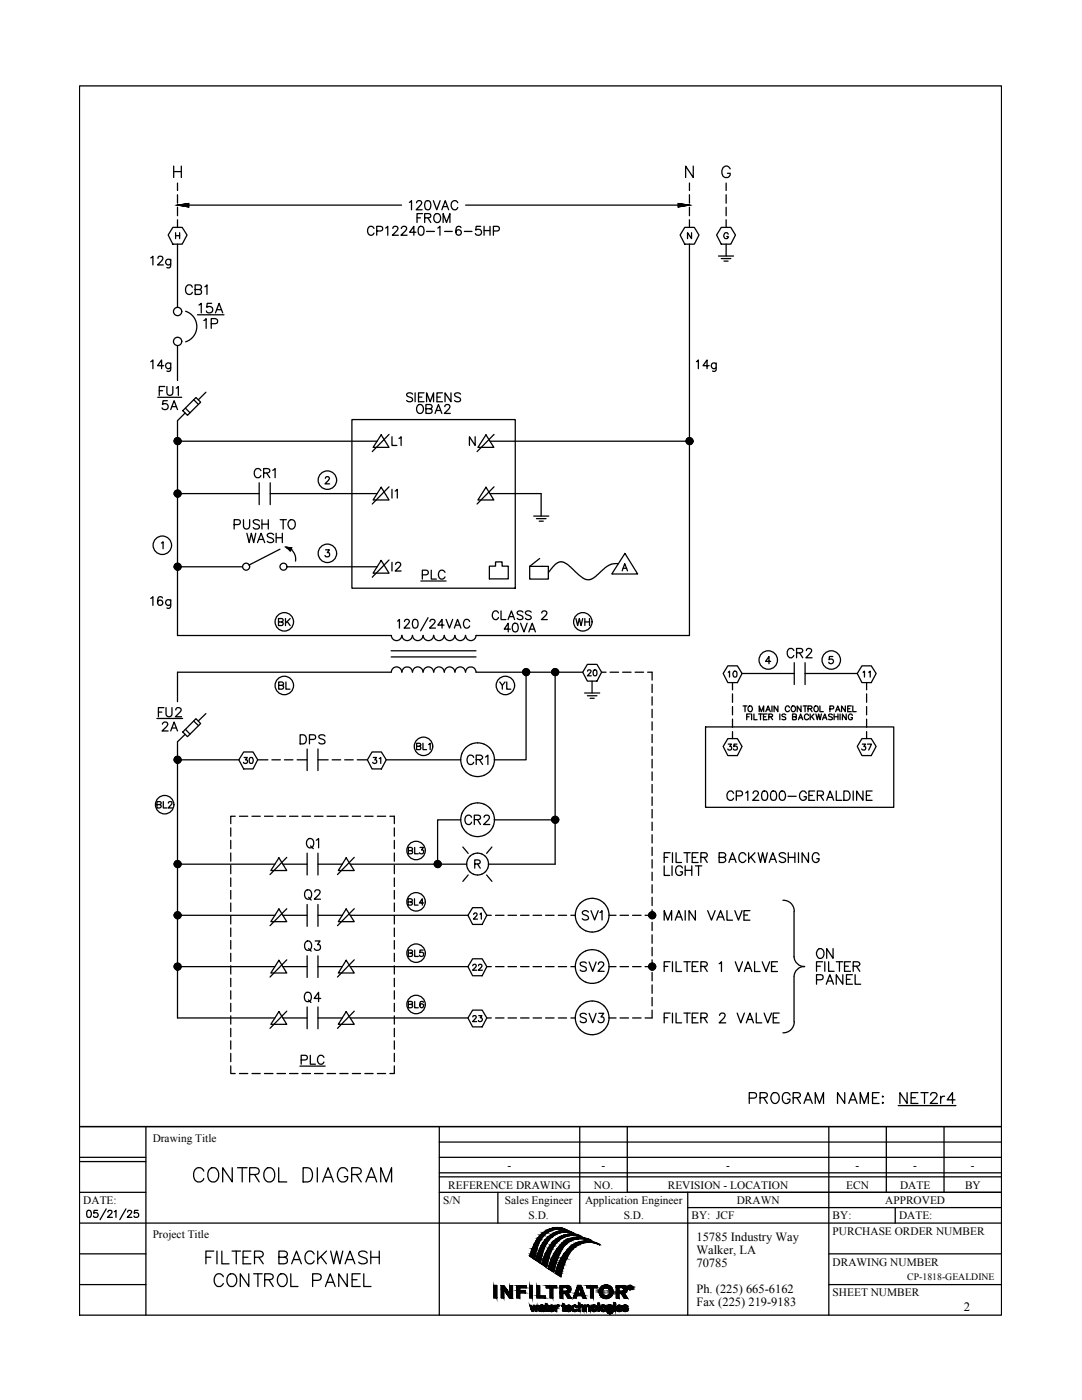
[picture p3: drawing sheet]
<svg xmlns="http://www.w3.org/2000/svg" width="216mm" height="279mm" viewBox="0 0 216 279" stroke-linecap="round" stroke-linejoin="round" font-family="sans-serif">
<defs><g id="words">
<g font-size="2.5">
<text x="139" y="247.6">15785 Industry Way</text>
<text x="139" y="250.2">Walker, LA</text>
<text x="139" y="252.8">70785</text>
<text x="139" y="258.1">Ph. (225) 665-6162</text>
<text x="139" y="260.6">Fax (225) 219-9183</text>
<text x="192.3" y="261.7">2</text>
</g>
<g font-size="2.3">
<text x="30.5" y="227.9">Drawing Title</text>
<text x="101.3" y="233.3">-</text>
<text x="120" y="233.3">-</text>
<text x="144.9" y="233.3">-</text>
<text x="170.7" y="233.3">-</text>
<text x="182.2" y="233.3">-</text>
<text x="193.7" y="233.3">-</text>
<text x="89.4" y="237.2">REFERENCE DRAWING</text>
<text x="118.5" y="237.2">NO.</text>
<text x="133.3" y="237.2">REVISION - LOCATION</text>
<text x="168.9" y="237.2">ECN</text>
<text x="179.6" y="237.2">DATE</text>
<text x="192.6" y="237.2">BY</text>
<text x="16.6" y="240.3">DATE:</text>
<text x="88.4" y="240.3">S/N</text>
<text x="100.7" y="240.3">Sales Engineer</text>
<text x="105.5" y="243.3">S.D.</text>
<text x="116.7" y="240.3">Application Engineer</text>
<text x="124.4" y="243.3">S.D.</text>
<text x="138" y="243.3">BY: JCF</text>
<text x="147" y="240.3">DRAWN</text>
<text x="166.1" y="243.3">BY:</text>
<text x="176.6" y="240.3">APPROVED</text>
<text x="179.4" y="243.3">DATE:</text>
<text x="30.5" y="247.1">Project Title</text>
<text x="166.1" y="246.4">PURCHASE ORDER NUMBER</text>
<text x="166.1" y="252.6">DRAWING NUMBER</text>
<text x="166.1" y="258.7">SHEET NUMBER</text>
</g>
<text font-size="1.9" x="181" y="255.4">CP-1818-GEALDINE</text>
</g></defs>
<g fill="none" stroke="#000" stroke-width=".25">
<path d="M15.9 17.1h183.9v245.4h-183.9zM34.7 33.1v2.3M34.7 34.2h1.5M35.4 36.5v1.5M35.4 38.9v1.7M36.2 33.1v2.3M137.6 36.5v1.5M137.6 38.9v1.7M138.3 33.1v2.3l-1.5-2.3v2.3M144.9 36.5v1.5M144.9 38.9v1.7M145.7 33.7a.85 .85 0 0 0-1-.6 .85 .85 0 0 0-.7 .9 1 1 0 0 0 .3 1.1 1 1 0 0 0 1.1 .2l.3-.4v-.3h-.6"/>
<path d="M30.1 51.5l.4-.4v1.8M31.5 51.6l.1-.3 .2-.2 .6 .2a.55 .55 0 0 1-.2 .8l-.8 .8h1.2M34.1 51.7v1.3a.47 .47 0 0 1-.3 .4 .47 .47 0 0 1-.5 0M34.1 52a.56 .56 0 0 0-.9-.1 .56 .56 0 0 0 0 .8 .56 .56 0 0 0 .9-.1M34.5 45.4h1.9l.9 1.5-.9 1.8h-1.9l-.9-1.8zM35 46.4v1.2M35 47h.8M35.4 41.4v1.7M35.4 43.9v1.5M35.4 48.7v12.6M35.4 40.9h44.7M35.8 46.4v1.2"/>
<path d="M38.4 57.3a.69 .69 0 0 0-.8-.4 .69 .69 0 0 0-.6 .7 .83 .83 0 0 0 .2 .9 .83 .83 0 0 0 .9 .2l.3-.4M38.9 57.8l1.1-.1 .2-.3-.1-.4-.3-.1h-.9v1.9h.9l.3-.2 .1-.5-.4-.3M40.9 57.2l.4-.3v1.9M74.6 45.6a.65 .65 0 0 0-.7-.4 .65 .65 0 0 0-.6 .6v.5a.65 .65 0 0 0 .6 .7 .65 .65 0 0 0 .7-.5M75.2 46.1h.7a.47 .47 0 0 0 .5-.5 .47 .47 0 0 0-.5-.4h-.7v1.7M76.9 45.5l.5-.3v1.7M78.4 45.6l.3-.4 .6 .1a.55 .55 0 0 1-.2 .8l-.8 .8h1.2M80.1 45.6l.4-.4 .6 .1a.55 .55 0 0 1-.2 .8l-.9 .8h1.2M81.7 40.4l.4-.4v1.9M83 46.4h-1.3l.9-1.2v1.7M83.1 40.5l.4-.5 .6 .2a.55 .55 0 0 1-.2 .8l-.9 .9h1.2M83.2 43.5h.7"/>
<path d="M83.7 45.3a.58 .58 0 0 1 .8 .2 .9 .9 0 0 1-.6 1.4 1.14 1.14 0 0 1-.2-1.6zM84.3 42.6h-1.1v1.8M84.7 43.5l1.1-.1 .2-.4-.5-.4h-.8v1.8M85 40.1a.61 .61 0 0 1 .9 .3 .95 .95 0 0 1-.6 1.5 1 1 0 0 1-.5-1.5zM85.1 46.2h1.6M85.4 43.5l.6 .9M86.5 40l.7 1.9 .6-1.9M86.7 42.9a.66 .66 0 0 1 .8-.2 .66 .66 0 0 1 .4 .6v.4a.68 .68 0 0 1-.7 .7 .68 .68 0 0 1-.6-.7zM87.4 45.5l.4-.3v1.7M88.2 41.9l.6-1.9 .7 1.9M88.4 44.4v-1.8l.7 1.8 .7-1.8v1.8M88.4 41.2h.9"/>
<path d="M88.7 46.2h1.5M91.3 40.5a.68 .68 0 0 0-.7-.5 .68 .68 0 0 0-.6 .7 .75 .75 0 0 0 .3 1 .75 .75 0 0 0 1-.1v-.2M92 45.4a.52 .52 0 0 0-.8-.1 1.02 1.02 0 0 0 .4 1.6 .55 .55 0 0 0 .5-.5 .55 .55 0 0 0-.6-.6 .55 .55 0 0 0-.5 .6M92.7 46.2h1.5M92.9 40.9h44.7M95.9 45.2h-.9l-.1 .7a.65 .65 0 0 1 1 0 .65 .65 0 0 1-.1 1 .65 .65 0 0 1-.9-.3M96.6 45.2v1.7M96.6 46h1.2M97.8 45.2v1.7M98.5 46.1h.7a.47 .47 0 0 0 .5-.5 .47 .47 0 0 0-.5-.4h-.7v1.7M136.6 45.4h1.9l1 1.5-1 1.8h-1.9l-.9-1.8zM137.6 48.7v78.1h-42.6a1.06 1.06 0 0 1-1.1 1 1.06 1.06 0 0 1-1-1 1.04 1.04 0 0 1-1.1 1 1.04 1.04 0 0 1-1-1"/>
<path d="M137.6 41.4v1.7M137.6 43.9v1.5M138 46.4v1.2l-.8-1.2v1.2M143.4 51.1h3M143.9 45.4h1.9l1 1.5-1 1.8h-1.9l-.9-1.8zM143.9 51.6h1.9M144.5 52.1h.8M144.9 41.4v1.7M144.9 43.9v1.5M144.9 48.7v2.4M145.3 46.7a.46 .46 0 0 0-.5-.3 .46 .46 0 0 0-.4 .5v.3a.44 .44 0 0 0 .5 .4 .44 .44 0 0 0 .4-.4h-.3M30.1 72.2l.4-.4v1.8"/>
<path d="M31.5 79.3h4.8M31.8 78h.7M32.7 73h-1.3l.8-1.2v1.8M32.9 77.1h-1.1v1.8M33.3 77.1v1.3a.6 .6 0 0 0 .6 .5 .6 .6 0 0 0 .6-.5v-1.3M33.4 80h-.9l-.1 .7a.65 .65 0 0 1 1 0 .65 .65 0 0 1-.1 1 .65 .65 0 0 1-1-.3M34.1 72.4v1.3a.47 .47 0 0 1-.8 .3M34.1 72.6a.57 .57 0 0 0-.9 0 .57 .57 0 0 0 0 .8 .57 .57 0 0 0 .9-.1M35.2 77.5l.4-.4v1.8M35.4 69v6.9M37 62.1a3.2 3.2 0 0 1 2.3 3.1 3.2 3.2 0 0 1-2.3 3M38.6 79.8l1 .9"/>
<path d="M39.4 62.8h5.3M39.7 60.9l.5-.4v1.9M40.7 64l.4-.4v1.9M41.1 78.3l-1.5 1.5M42.1 64.6l1.2-.1 .1-.3-.1-.4-.3-.2h-.9v1.9M42.2 60.5h-.9v.8a.67 .67 0 0 1 1 0 .67 .67 0 0 1-.1 1 .67 .67 0 0 1-1-.2M43 62.4l.7-1.9 .7 1.9M43.3 61.8h.9M82.3 78.7a.67 .67 0 0 0-.6-.3 .67 .67 0 0 0-.6 .4l.2 .3 .9 .3 .1 .5a.78 .78 0 0 1-1.2 0M82.8 78.4v1.8M83.5 79.2h.7M84.6 78.4h-1.1v1.8h1.1"/>
<path d="M87.2 79.2h.7M88.3 78.4h-1.1v1.8h1.1M90 78.4v1.8l-1.2-1.8v1.8M91.9 78.7a.67 .67 0 0 0-.7-.3 .67 .67 0 0 0-.5 .4l.2 .3 .8 .3 .2 .5a.78 .78 0 0 1-1.2 0M139 72.2l.3-.4v1.8M141.5 73h-1.2l.8-1.2v1.8M142.9 72.4v1.3a.45 .45 0 0 1-.7 .3M142.9 72.6a.55 .55 0 0 0-.8 0 .55 .55 0 0 0 0 .8 .55 .55 0 0 0 .8-.1M34.1 81.7l.6-1.7 .7 1.7M34.3 81.2h.9M34.7 88.1l.7 .6M34.7 87.9l.8 .8"/>
<path d="M34.7 98.6l.7 .6M34.7 98.4l.8 .8M34.8 88.2l.4 .5M34.8 87.8l.8 .9M34.8 98.7l.4 .5M34.8 98.3l.8 .9M34.8 87.7l.9 .9M34.8 98.2l.9 .9M34.9 87.6l.9 1M34.9 98.1l.9 1M34.9 87.6l1 .9M34.9 98l1 1"/>
<path d="M35 87.5l.9 1M35 98l.9 1M35.1 87.5l.9 .9M35.1 98l.9 .9M35.2 87.4l.9 .9M35.2 97.9l.9 .9M35.2 87.4l.9 .8M35.2 97.9l.9 .8M35.4 87.4l.7 .7M35.4 97.8l.7 .8M35.4 88.1h39.9M35.4 98.5h16.3"/>
<path d="M35.5 87.4l.6 .6M35.5 97.8l.6 .7M35.7 87.4l.4 .4M35.7 97.9l.4 .4M36.5 82l2.6-2.7 .9 1-2.6 2.6zM36.9 82.4l-1.5 1.5v42.9h42.7a1.04 1.04 0 0 0 1 1 1.04 1.04 0 0 0 1.1-1M37 81.4l.9 1M51.7 96.4v4.3M52.1 93.9a.64 .64 0 0 0-1-.3 .97 .97 0 0 0-.4 1.1 .97 .97 0 0 0 .9 .6l.5-.4M52.6 94.4l1.1-.1 .1-.3-.1-.3-.3-.2h-.8v1.8M53.2 94.4l.6 .9M53.9 98.5h21.4"/>
<path d="M53.9 96.4v4.3M54.4 93.9l.5-.4v1.8M64.9 95.5l.3-.4h.2l.3 .4-.9 1.1h1M70.2 83.7h32.6v33.7h-32.6zM76.1 86.8l1.5 2.5h-3.1zM76.1 97.2l1.5 2.6h-3.1zM77.6 86.7l-3.3 3.4M77.6 97.2l-3.3 3.4M78.2 87.2v1.7h1M78.2 97.7v1.7M78.9 98l.4-.3v1.7M79.6 87.5l.4-.3v1.7"/>
<path d="M83.3 81a.66 .66 0 0 1 .7-.2 .66 .66 0 0 1 .5 .6v.4a.68 .68 0 0 1-.7 .7 .68 .68 0 0 1-.7-.7zM85 81.6l1-.1 .2-.3-.1-.3-.3-.2h-.8v1.8h.8a.47 .47 0 0 0 .4-.5 .47 .47 0 0 0-.4-.4M85.1 80.2v-1.8l.7 1.8 .7-1.8v1.8M86.8 82.5l.7-1.8 .7 1.8M87.1 81.9h.8M88.8 81.2l.3-.5 .6 .2a.55 .55 0 0 1-.2 .8l-.8 .8h1.2M94.8 87.2v1.7l-1.1-1.7v1.7M97 86.8l1.5 2.5h-3.1zM97 97.2l1.5 2.6h-3.1zM97.8 88.1h39.8M97.8 98.5h10.2v4.5M98.6 86.7l-3.4 3.4"/>
<path d="M98.6 97.2l-3.4 3.4M136.9 88.1l.7 .6M136.9 87.9l.8 .8M136.9 88.2l.5 .5M136.9 87.8l.9 .9M137 87.7l.9 .9M137 87.6l1 1M137.1 87.6l.9 .9M137.1 87.5l1 1M137.2 87.5l1 .9M137.3 87.4l.9 .9M137.4 87.4l.8 .8"/>
<path d="M137.5 87.4l.7 .7M137.7 87.4l.5 .6M137.8 87.4l.4 .4M30.1 119.4l.4-.3v1.7M32.2 108.4l.3-.3v1.4M32.4 119.3a.48 .48 0 0 0-.5-.2 .48 .48 0 0 0-.4 .3 1.01 1.01 0 0 0 .4 1.4 .53 .53 0 0 0 .6-.5 .53 .53 0 0 0-.5-.5 .53 .53 0 0 0-.6 .5M34.1 119.7v1.3a.47 .47 0 0 1-.3 .4 .47 .47 0 0 1-.5-.1M34.1 119.9a.56 .56 0 0 0-.9-.1 .56 .56 0 0 0 0 .9 .56 .56 0 0 0 .9-.1M34.7 113.2l.7 .6M34.7 113l.8 .8M34.8 113.3l.4 .4M34.8 112.9l.8 .8"/>
<path d="M34.8 112.8l.9 .9M34.9 112.7l.9 1M34.9 112.6l1 1M35 112.6l.9 .9M35.1 112.5l.9 1M35.2 112.5l.9 .9M35.2 112.4l.9 .9M35.4 112.4l.7 .8M35.4 113.1h13M35.5 112.4l.6 .6M35.7 112.5l.4 .4M46.7 104.7h.8a.49 .49 0 0 0 .5-.5 .49 .49 0 0 0-.5-.5h-.8v1.9"/>
<path d="M48.6 103.7v1.3a.62 .62 0 0 0 .6 .6 .62 .62 0 0 0 .6-.6v-1.3M49.3 106.4l.4 1.9 .5-1.9 .4 1.9 .4-1.9M51.4 108.3l.7-1.9 .7 1.9M51.7 107.7h.9M51.8 104a.7 .7 0 0 0-1.3 .1l.4 .4 .5 .2a.47 .47 0 0 1 .4 .6 .76 .76 0 0 1-1.3 0M52.3 103.7v1.9M52.3 104.6h1.2M53.5 103.7v1.9M54.6 106.7a.71 .71 0 0 0-.7-.3 .71 .71 0 0 0-.6 .5l.4 .3a.94 .94 0 0 1 .9 .6v.2a.88 .88 0 0 1-1.3 0M55.1 106.4v1.9M55.1 107.3h1.2M55.9 109.6l-6.2 3.2"/>
<path d="M55.9 103.7h1.2M56.3 106.4v1.9M56.5 103.7v1.9M57.2 109.2a2.43 2.43 0 0 1 1.8 2.8M57.2 109.2l1 .1-.3 .6zM57.3 113.1h18M57.7 104a.68 .68 0 0 1 .8-.3 .68 .68 0 0 1 .4 .7 .84 .84 0 0 1-.2 .9 .84 .84 0 0 1-.8 .2l-.2-.2a1.02 1.02 0 0 1 0-1.3zM65 109.7h.7l-.4 .6a.47 .47 0 0 1 .5 .4 .47 .47 0 0 1-.4 .5 .47 .47 0 0 1-.6-.3M76.1 111.8l1.5 2.6h-3.1zM77.6 111.8l-3.3 3.4M78.2 112.2v1.8M78.9 112.6l.4-.4 .6 .2a.55 .55 0 0 1-.2 .8l-.8 .8h1.1"/>
<path d="M84 116h5M84.3 114.7h.7a.47 .47 0 0 0 .5-.4 .47 .47 0 0 0-.5-.5h-.7v1.8M86 113.8v1.8h1.1M88.8 114.2a.68 .68 0 0 0-.8-.4 .68 .68 0 0 0-.5 .7v.4a.68 .68 0 0 0 .5 .7 .68 .68 0 0 0 .8-.5M97.6 113h1.3v-.9h1.3v.9h1.2v2.5h-3.8zM105.7 113h3.7v2.6h-3.7zM106.5 103h3M107 103.5h2M107.6 104h.8M107.7 111.5l-2 1.5M123.4 112.5h-1.1l-.9 .4-2.7 2.2-1 .6h-.6l-.7-.3-3-2.7-1.1-.6h-.7l-.6 .3-1.6 1.9M124.1 113.9l.6-1.4 .5 1.4"/>
<path d="M124.3 113.4h.7M124.7 110.4l2.5 4.2h-5.1zM55.6 124.1l.8-.1 .1-.2-.1-.3-.8-.1v1.4h.8l.1-.4-.3-.3M55.6 136.8l.8-.1 .2-.3-.4-.3h-.6v1.4l.9-.1 .1-.3-.4-.3M57 123.4v1.4M57.1 136.1v1.4h.8M57.3 124l.6 .8M57.9 123.4l-.9 1M78 129.9h17M78 131.1h17M79.3 124l.4-.4v1.7M80.2 134.1a1.04 1.04 0 0 0-1.1-1 1.04 1.04 0 0 0-1 1l-42.7 .1v5.8"/>
<path d="M80.2 126.8a1.04 1.04 0 0 0 1 1 1.04 1.04 0 0 0 1.1-1M80.7 124l.3-.4 .5 .1 .2 .3-.3 .5-.8 .8h1.2M82.3 134.1a1.04 1.04 0 0 0-1.1-1 1.04 1.04 0 0 0-1 1M82.3 134.1a1.04 1.04 0 0 1 1.1-1 1.04 1.04 0 0 1 1 1M82.3 126.8a1.04 1.04 0 0 0 1.1 1 1.04 1.04 0 0 0 1-1M82.5 123.7a.58 .58 0 0 1 .8 .3 .87 .87 0 0 1-.6 1.3 .97 .97 0 0 1-.3-1.3zM84.4 134.1a1.04 1.04 0 0 1 1.1-1 1.04 1.04 0 0 1 1 1M84.4 126.8a1.04 1.04 0 0 0 1.1 1 1.04 1.04 0 0 0 1-1M85.4 123.3l-1.5 2.6M85.8 124l.3-.4 .5 .1 .2 .3-.2 .5-.9 .8h1.2M86.6 134.1a1.04 1.04 0 0 1 1-1 1.04 1.04 0 0 1 1 1M86.6 126.8a1.04 1.04 0 0 0 1 1 1.04 1.04 0 0 0 1-1"/>
<path d="M88.6 124.8h-1.2l.8-1.2v1.7M88.7 134.1a1.04 1.04 0 0 1 1-1 1.04 1.04 0 0 1 1 1M88.7 126.8a1.04 1.04 0 0 0 1 1 1.04 1.04 0 0 0 1-1M89 123.6l.7 1.7 .6-1.7M90.7 125.3l.6-1.7 .7 1.7M90.8 134.1a1.04 1.04 0 0 1 1-1 1.04 1.04 0 0 1 1.1 1 1.06 1.06 0 0 1 1-1 1.06 1.06 0 0 1 1.1 1l21.3 .1M90.9 124.8h.8M93.7 124a.63 .63 0 0 0-.7-.4 .63 .63 0 0 0-.5 .6v.5a.63 .63 0 0 0 .5 .7 .63 .63 0 0 0 .7-.5M99.5 122.3a.59 .59 0 0 0-.9-.3 .91 .91 0 0 0-.4 1 .91 .91 0 0 0 .9 .7l.4-.5M99.7 136.1l.5 .7v.7M100 121.9v1.8h1M100.8 136.1l-.6 .7"/>
<path d="M101.1 136.1v1.4h.8M101.4 123.7l.7-1.8 .6 1.8M101.6 123.1h.8M101.8 125.6h-1.2l.8-1.2v1.7M102.5 124.5a.58 .58 0 0 1 .8 .2 .87 .87 0 0 1-.6 1.4 1.08 1.08 0 0 1-.2-1.6zM103.9 124.4l.6 1.7 .7-1.7M104.3 134.2l.6 .6M104.3 134.1l.8 .7M104.3 122.2a.64 .64 0 0 0-.6-.3 .64 .64 0 0 0-.5 .4l.2 .3 .8 .3 .1 .5a.74 .74 0 0 1-1.1 0M104.3 134.3l.5 .5M104.3 133.9l.9 .9M104.4 133.9l.9 .8"/>
<path d="M104.4 133.8l1 .9M104.5 133.7l.9 1M104.5 133.6l1 1M104.6 133.6l1 .9M104.7 133.5l.9 .9M104.8 133.5l.8 .8M104.9 133.5l.7 .7M105 134.2v17.4h-6.4M105.1 133.5l.5 .6M105.2 133.5l.4 .4M105.5 126.1l.7-1.7 .6 1.7M105.8 125.6h.8"/>
<path d="M106 122.2a.63 .63 0 0 0-.6-.3 .63 .63 0 0 0-.6 .4l.3 .4 .7 .2 .2 .5a.74 .74 0 0 1-1.2 0M108.1 122.3l.3-.4 .6 .2a.55 .55 0 0 1-.1 .8l-.9 .8h1.2M110.1 134.3l.5 .5M110.1 134.2l.6 .6M110.1 134.1l.8 .7M110.1 133.9l.8 .9M110.1 133.9l1 .8M110.2 133.8l1 .9M110.3 133.7l.9 1M110.3 133.6l1 1M110.4 133.6l.9 .9M110.5 133.5l.9 .9"/>
<path d="M110.6 133.5l.8 .8M110.7 133.5l.7 .7M110.8 134.2v38.3h-13.4M110.8 133.5l.6 .6M111 133.5l.4 .4M114.9 123.4l.4 1.4 .3-1.4 .3 1.4 .4-1.4M116.7 138.3h3M116.7 123.4v1.4M116.7 124.1h.9M117.2 132.6h1.9l.9 1.6-.9 1.7h-1.9l-.9-1.7zM117.2 138.9h1.9M117.2 133.9l.3-.2 .4 .1v.3l-.7 .8h.8"/>
<path d="M117.6 123.4v1.4M117.8 139.4h.8M118.1 135.9v2.4M118.5 133.7h.2a.62 .62 0 0 1 .4 .6 .62 .62 0 0 1-.4 .6l-.3-.2-.1-.5zM120 134.2h.9M121.7 134.2h1.7M124.2 134.2h1.7M126.7 134.2h1.7M129.2 134.2h.9v1.5M130.1 136.6v1.6M130.1 139.1v1.6M145.2 132.9h1.9l1 1.5-1 1.8h-1.9l-.9-1.8z"/>
<path d="M145.3 134.2l.3-.3v1.2M146.2 136.2v1.5M146.2 138.5v1.7M146.5 134l.1-.1a.62 .62 0 0 1 .5 .6 .62 .62 0 0 1-.5 .6 .7 .7 0 0 1-.1-1.1zM148.1 134.4h10.4M153.8 132h-1l.6-1v1.5M158.4 129.8a.64 .64 0 0 0-1-.3 1 1 0 0 0-.3 1.1 1 1 0 0 0 .9 .7l.4-.5M158.5 132.2v4.4M158.9 130.3l1.1-.1 .2-.3-.1-.3-.3-.2h-.9v1.9M159.5 130.3l.7 1M160.6 134.4h10.5M160.6 132.2v4.4"/>
<path d="M160.9 129.8l.3-.4 .5 .1a.38 .38 0 0 1 .2 .6l-1.1 1.2h1.2M166.2 131h-.7l-.1 .7a.5 .5 0 0 1 .8-.1 .5 .5 0 0 1-.1 .7 .5 .5 0 0 1-.7-.1M172 132.9h1.8l1 1.5-1 1.8h-1.8l-.9-1.8zM172.2 134.2l.3-.3v1.2M172.9 136.2v1.5M172.9 138.5v1.7M173.3 134.2l.3-.3v1.2M31.3 143.4h5.1M31.6 142.1h.7M32.4 144.5l.4-.4 .6 .2a.55 .55 0 0 1-.2 .7l-.9 .9h1.3M32.6 160v1.2h.7M32.7 141.2h-1.1v1.8"/>
<path d="M33.1 141.2v1.3a.6 .6 0 0 0 .6 .6 .6 .6 0 0 0 .6-.6v-1.3M34.1 145.9l.6-1.8 .7 1.8M34.3 145.3h.9M34.7 151.7l.7 .6M34.7 151.6l.8 .7M34.8 151.8l.4 .5M34.8 151.4l.8 .9M34.8 151.3l.9 1M34.9 151.3l.9 .9M34.9 151.2l1 .9M35 151.1l.9 1M35.1 141.7l.1-.3 .2-.2 .5 .1a.41 .41 0 0 1 .2 .6l-1.1 1.1h1.2"/>
<path d="M35.1 151l.9 1M35.2 151l.9 .9M35.2 151l.9 .8M35.4 151l.7 .7M35.4 151.6h12.3M35.5 151l.6 .6M35.7 151l.4 .4M36.9 146.6l-1.5 1.4v55.2h19.4M37 145.5l.9 1M38.6 143.9l1 .9M39.1 143.4l.9 1-2.6 2.6-.9-.9zM41.1 142.4l-1.5 1.5"/>
<path d="M48.6 150.1h1.9l.9 1.5-.9 1.9h-1.9l-.9-1.9zM48.7 151.2h.6l-.3 .4a.4 .4 0 0 1 .4 .4 .4 .4 0 0 1-.4 .4 .4 .4 0 0 1-.4-.3M49.9 151.2a.59 .59 0 0 1 .7 .4 .59 .59 0 0 1-.4 .8l-.4-.3-.1-.4zM51.4 151.6h2.1M54.3 151.6h1.7M56.8 151.6h1.6M59.3 151.6h2M59.9 146.6h.6a.98 .98 0 0 1 .6 1 .98 .98 0 0 1-.6 .9h-.6zM61.3 149.5v4.3M61.8 147.6h.8a.47 .47 0 0 0 .4-.5 .47 .47 0 0 0-.4-.5h-.8v1.9M63.4 151.6h2.1M63.4 149.5v4.3"/>
<path d="M64.8 146.9a.7 .7 0 0 0-1.2 .2l.2 .2 .9 .4 .1 .5a.82 .82 0 0 1-1.2 0M66.3 151.6h1.7M68.8 151.6h1.7M71.3 151.6h2M74.2 150.1h1.9l1 1.5-1 1.9h-1.9l-.9-1.9zM74.5 151.2h.6l-.3 .4a.4 .4 0 0 1 .3 .7 .4 .4 0 0 1-.7-.2M75.7 151.4l.3-.2v1.2M77.1 151.6h14.8M83.1 148.9h.7l.2-.3-.2-.2-.7-.1v1.3h.7l.2-.4-.3-.3M84.4 148.3v1.3h.7M85.5 148.6l.3-.3v1.3M94.5 151.2a.67 .67 0 0 0-.8-.5 .67 .67 0 0 0-.5 .7 .75 .75 0 0 0 .3 1.1 .75 .75 0 0 0 1-.4"/>
<path d="M95 151.6l1.1-.1 .2-.4-.5-.4h-.8v1.9M95.7 151.6l.6 1M96.9 151.1l.5-.4v1.9M130.1 141.6v1.6M130.1 144.1v1.6M130.1 146.6v1.6M130.1 149.1v1.6M130.1 151.6v1.6M130.1 154.1v1.6M130.1 156.5v1.7M130.1 159v1.7M140.8 145.1h37.5v16h-37.5z"/>
<path d="M145.2 147.4h1.9l1 1.6-1 1.8h-1.9l-.9-1.8zM145.3 148.5h.7l-.4 .5a.39 .39 0 0 1 .3 .6 .39 .39 0 0 1-.7-.1M146.2 141v1.7M146.2 143.5v1.7M146.2 146v1.4M146.4 158.3a.67 .67 0 0 0-.8-.4 .67 .67 0 0 0-.5 .7 .75 .75 0 0 0 .3 1 .75 .75 0 0 0 1-.3M146.9 158.8h.8a.49 .49 0 0 0 .5-.5 .49 .49 0 0 0-.5-.4h-.8v1.8M147.1 148.5h-.6l-.1 .5a.42 .42 0 0 1 .6 0 .42 .42 0 0 1-.1 .7 .42 .42 0 0 1-.6-.2M148.3 140.9h.7M148.7 140.9v1.1M148.8 158.2l.4-.3v1.8M149 143h.5"/>
<path d="M149.5 140.9a.55 .55 0 0 1 .7 .6 .55 .55 0 0 1-.7 .5l-.2-.4zM149.7 142.5h-.7v1.1M150 142.5v1.1M150.3 158.3l.1-.2a.58 .58 0 0 1 .8-.2v.2a.55 .55 0 0 1-.1 .7l-.9 .9h1.2M150.4 142.5v1.1h.7M151.4 142.5h.7M151.5 142v-1.1l.4 1.1 .5-1.1v1.1M151.8 142.5v1.1M152.2 157.9a.59 .59 0 0 1 .9 .3 1.57 1.57 0 0 1-.2 1.4 .61 .61 0 0 1-.9-.2 1.64 1.64 0 0 1 .2-1.5zM152.3 143h.5M152.8 142l.5-1.1 .4 1.1M153 141.6h.5"/>
<path d="M153.1 142.5h-.8v1.1h.8M153.4 143h.7v-.4l-.7-.1v1.1M153.8 143l.4 .6M154 157.9a.61 .61 0 0 1 .9 .3 1.57 1.57 0 0 1-.2 1.4 .61 .61 0 0 1-.9-.2 1.64 1.64 0 0 1 .2-1.5zM154 140.9v1.1M155.2 140.9v1.1l-.7-1.1v1.1M155.6 142.5v1.1M155.8 157.9h.4a1.06 1.06 0 0 1 0 1.8l-.4-.1a1.34 1.34 0 0 1 0-1.7zM156.8 142.7l-.3-.2-.5 .2 .1 .3 .5 .1 .2 .2v.2l-.3 .1-.5-.1M157.3 158.9h1.6M157.5 141.2a.46 .46 0 0 0-.6-.3 .46 .46 0 0 0-.2 .7 .42 .42 0 0 0 .3 .4 .42 .42 0 0 0 .5-.2M158.1 140.9a.55 .55 0 0 1 .6 .6 .55 .55 0 0 1-.6 .5l-.3-.4z"/>
<path d="M158.1 143h.7l.1-.4-.8-.1v1.1h.8v-.3l-.2-.3M159.3 143.6l.5-1.1 .4 1.1M159.5 143.3h.5M159.8 140.9v1.1l-.7-1.1v1.1M160.3 140.9h.7M160.6 140.9v1.1M160.9 158.3a.69 .69 0 0 0-.8-.4 .69 .69 0 0 0-.6 .7 .77 .77 0 0 0 .4 1 .77 .77 0 0 0 1-.3v-.3h-.5M161.2 141.4h.7l.1-.3-.1-.2h-.7v1.1M161.3 142.8a.46 .46 0 0 0-.6-.3 .46 .46 0 0 0-.2 .7 .42 .42 0 0 0 .3 .4 .42 .42 0 0 0 .5-.2M161.4 158.8h.7M161.7 141.4l.3 .6M161.7 142.5v1.1"/>
<path d="M162 143l.4 .6M162.4 142.5l-.7 .8M162.5 157.9h-1.1v1.8h1.1M162.6 140.9a.54 .54 0 0 1 .7 .6 .54 .54 0 0 1-.7 .5l-.2-.4zM162.8 142.5l.3 1.1 .3-1.1 .2 1.1 .3-1.1M163.1 158.8l1.1-.1 .1-.3-.1-.5h-1.1v1.8M163.6 140.9v1.1h.7M163.7 158.8l.6 .9M164.1 143.6l.5-1.1 .4 1.1M164.3 143.3h.5M165 159.7l.6-1.8 .8 1.8M165.2 159.1h.9"/>
<path d="M165.6 141.5l.7-.1v-.4l-.7-.1v1.1M166.1 142.7l-.3-.2-.5 .2 .1 .3 .5 .1 .2 .2v.2l-.3 .1-.5-.1M166.4 143h.8M166.4 142.5v1.1M166.7 142l.5-1.1 .4 1.1M166.9 157.9v1.8h1.1M166.9 141.6h.6M167.2 142.5v1.1M167.6 142.5v1.1M168.4 157.9h.6a1.01 1.01 0 0 1 .6 .9 1.01 1.01 0 0 1-.6 .9h-.6zM168.7 140.9v1.1l-.8-1.1v1.1M168.9 142.5v1.1l-.8-1.1v1.1"/>
<path d="M169.1 141.4h.5M169.9 140.9h-.8v1.1h.8M170.1 142.8a.46 .46 0 0 0-.7-.3 .46 .46 0 0 0-.1 .7 .4 .4 0 0 0 .4 .4 .4 .4 0 0 0 .4-.4h-.3M170.2 140.9v1.1h.6M170.3 157.9v1.8M172 147.4h1.8l1 1.6-1 1.8h-1.8l-.9-1.8zM172.1 148.5h.6l-.3 .5a.4 .4 0 0 1 .2 .6 .4 .4 0 0 1-.7-.1M172.2 157.9v1.8l-1.3-1.8v1.8M172.9 158.8h.7M172.9 141v1.7M172.9 143.5v1.7M172.9 146v1.4"/>
<path d="M173.1 148.5h.8l-.6 1.2M174 157.9h-1.1v1.8h1.1M31.3 160.6h.6l.3-.4-.3-.2h-.6v1.2l.8-.1 .1-.3-.3-.2M33.6 160.3l.3-.3 .4 .1v.3l-.7 .8h.8M34.7 172.5l.7 .6M34.7 172.3l.8 .8M34.8 172.6l.4 .5M34.8 172.3l.8 .8M34.8 172.2l.9 .9M34.9 172.1l.9 .9M34.9 172l1 1M35 171.9l.9 1"/>
<path d="M35.1 171.9l.9 .9M35.2 171.8l.9 .9M35.2 171.8l.9 .8M35.4 171.8l.7 .7M35.4 172.5h19.4M35.5 171.8l.6 .6M35.7 171.8l.4 .4M46 165.2v1.7M46 167.7v1.7M46 170.2v1.7M46 172.7v1.7M46 175.2v1.7"/>
<path d="M46 177.7v1.7M46.9 162.9h-.9v1.5M47.8 162.9h1.6M50.3 162.9h1.6M52.8 162.9h1.7M55.3 162.9h1.7M55.7 171.2l1.5 2.5h-3.2zM56.5 172.5h4.8M57.2 171.1l-3.3 3.4M57.8 162.9h1.7M60.3 162.9h1.7M60.9 177.8a.68 .68 0 0 1 .8-.2 .68 .68 0 0 1 .5 .7 .88 .88 0 0 1-.9 1.2l-.2-.2a1.15 1.15 0 0 1-.2-1.5z"/>
<path d="M61.3 170.3v4.3M61.4 167.6a.77 .77 0 0 1 1-.1 .77 .77 0 0 1 .2 1 .72 .72 0 0 1-.7 .7 .72 .72 0 0 1-.7-.7zM61.6 179.1l.5 .5M62 168.8l.5 .6M62.8 162.9h1.7M62.8 178l.3-.4 .7 .2a.61 .61 0 0 1-.2 .8l-.9 .9h1.3M63.1 167.7l.5-.4v1.9M63.4 170.3v4.3M63.4 172.5h4.9M65.3 162.9h1.7M67.8 162.9h1.7M69.1 171.2l1.6 2.5h-3.2z"/>
<path d="M69.9 172.5h23.2M70.3 162.9h1.7M70.7 171.1l-3.4 3.4M72.8 162.9h1.7M75.3 162.9h1.6M77.8 162.9h.9v1.5M78.7 165.2v1.7M78.7 167.7v1.7M78.7 170.2v1.7M78.7 172.7v1.7M78.7 175.2v1.7M78.7 177.7v1.7"/>
<path d="M81.5 169.8l.7-.2 .1-.2-.3-.3h-.5v1.3l.7-.1 .1-.3-.3-.2M82.7 179.4v1.2h.7M82.7 169.1v1.3h.8M83.8 169.1h.7l-.4 .5a.43 .43 0 0 1 .3 .7 .43 .43 0 0 1-.7-.1M86.6 172.5l.7 .6M86.6 172.3l.8 .8M86.7 172.6l.5 .5M86.7 172.3l.8 .8M86.7 172.2l.9 .9M86.8 172.1l.9 .9M86.8 172l1 1M86.9 171.9l1 1"/>
<path d="M87 171.9l.9 .9M87.1 171.8l.9 .9M87.2 171.8l.8 .8M87.3 171.8l.7 .7M87.4 171.8l.6 .6M87.6 171.8l.4 .4M91.9 163.6h-4.6v8.9M92.4 169l1 1.3M93.4 174.6l-1 1.3M94.1 163.1a.68 .68 0 0 0-.8-.4 .68 .68 0 0 0-.5 .7 .77 .77 0 0 0 .2 1 .77 .77 0 0 0 1-.1l.1-.2M94.6 163.6l1.1-.1 .2-.3-.1-.3-.4-.2h-.8v1.8M94.7 172.4l1-.1 .1-.2-.1-.3-.3-.2h-.7v1.7"/>
<path d="M95.3 172.4l.5 .9M95.3 163.6l.6 .9M96.6 163.1l.3-.4 .7 .2a.6 .6 0 0 1-.2 .8l-.9 .8h1.2M97.1 174.6l1.1 1.3M98.2 169l-1.1 1.3M98.6 163.6h12.2M110.1 163.5l.8 .8M110.1 163.4l.8 .9M110.1 163.8l.5 .5M110.1 163.7l.6 .6M110.1 163.3l1 .9M110.2 163.2l1 1"/>
<path d="M110.3 163.2l.9 .9M110.3 163.1l1 .9M110.4 163l.9 1M110.5 163l.9 .9M110.6 162.9l.8 .9M110.7 162.9l.7 .8M110.8 162.9l.6 .6M111 163l.4 .4M130.1 161.5v1.7M130.1 164.1v1.6M130.1 166.6v1.6M130.1 169.1v1.6"/>
<path d="M130.1 171.6v1.6M130.1 174.1v1.6M130.1 176.6v1.6M130.1 179.1v1.6M132.5 172.8v1.9h1.1M132.5 171.1h.8M133.7 170.2h-1.2v1.9M134.1 172.8v1.9M134.2 170.2v1.9M134.9 170.2v1.9h1.1M136.2 173.2a.7 .7 0 0 0-.8-.4 .7 .7 0 0 0-.6 .7 .83 .83 0 0 0 .2 1 .83 .83 0 0 0 .9 .1l.3-.6h-.5M136.5 170.2h1.2"/>
<path d="M136.7 172.8v1.9M136.7 173.7h1.3M137.1 170.2v1.9M138 172.8v1.9M138.1 171.1h.7M138.8 172.8h1.2M139.3 170.2h-1.2v1.9h1.2M139.4 172.8v1.9M139.9 171.1l1.1-.1 .1-.3-.1-.4-1.1-.1v1.9M140.5 171.1l.6 1M143.5 171.1h.8l.4-.2a.42 .42 0 0 0-.1-.6l-1.1-.1v1.9l1.1-.1a.48 .48 0 0 0 .2-.5 .48 .48 0 0 0-.5-.4M145.4 172.1l.8-1.9 .7 1.9"/>
<path d="M145.7 171.5h.9M148.8 170.6a.72 .72 0 0 0-.8-.4 .72 .72 0 0 0-.6 .7 .79 .79 0 0 0 .4 1.1 .79 .79 0 0 0 1-.3M149.4 170.2v1.9M149.8 171l.9 1.1M150.7 170.2l-1.3 1.3M151.3 170.2l.5 1.9 .4-1.9 .4 1.9 .5-1.9M153.5 172.1l.7-1.9 .7 1.9M153.7 171.5h1M156.2 179.7a2.18 2.18 0 0 1 2.3 2.2M156.7 170.5a.71 .71 0 0 0-.6-.3 .71 .71 0 0 0-.6 .4l.2 .3 .7 .3a.46 .46 0 0 1 .3 .3 .46 .46 0 0 1-.1 .5 .8 .8 0 0 1-1.1-.2M157.3 171.1h1.3M157.3 170.2v1.9"/>
<path d="M158.6 170.2v1.9M159.3 170.2v1.9M161.3 170.2v1.9l-1.3-1.9v1.9M163.4 170.6a.7 .7 0 0 0-.8-.4 .7 .7 0 0 0-.5 .7 .77 .77 0 0 0 .3 1.1 .77 .77 0 0 0 1-.3v-.3h-.4M34.7 182.7l.7 .6M34.7 182.6l.8 .7M34.7 193l.7 .6M34.7 192.8l.8 .8M34.8 182.9l.4 .4M34.8 182.5l.8 .8M34.8 193.1l.4 .5M34.8 192.7l.8 .8"/>
<path d="M34.8 182.4l.9 .9M34.8 192.6l.9 .9M34.9 182.3l.9 1M34.9 192.5l.9 1M34.9 182.2l1 1M34.9 192.4l1 1M35 182.2l.9 .9M35 192.4l.9 .9M35.1 182.1l.9 .9M35.1 192.3l.9 1M35.2 182.1l.9 .9M35.2 192.3l.9 .9"/>
<path d="M35.2 182l.9 .9M35.2 192.3l.9 .8M35.4 182l.7 .8M35.4 192.2l.7 .8M35.4 182.7h19.4M35.4 192.9h19.4M35.5 182l.6 .6M35.5 192.2l.6 .6M35.7 182l.4 .5M35.7 192.3l.4 .4M46 180.2v1.7M46 182.7v1.7"/>
<path d="M46 185.2v1.7M46 187.7v1.7M46 190.2v1.7M46 192.7v1.7M46 195.2v1.7M46 197.7v1.7M55.7 181.4l1.5 2.5h-3.2zM55.7 191.6l1.5 2.6h-3.2zM56.5 182.7h4.8M56.5 192.9h4.8M57.2 181.4l-3.3 3.3M57.2 191.6l-3.3 3.4"/>
<path d="M60.9 198.3l.2-.2a.86 .86 0 0 1 1 .3 .86 .86 0 0 1-.1 1.1 .64 .64 0 0 1-.9 .3 1.22 1.22 0 0 1-.2-1.5zM61.1 187.9l.2-.1a.93 .93 0 0 1 .9 .9 .93 .93 0 0 1-.9 1 1.04 1.04 0 0 1-.2-1.8zM61.3 180.5v4.4M61.3 190.8v4.3M61.5 199.6l.5 .5M61.6 189.3l.5 .5M62.9 187.8h1l-.5 .7a.62 .62 0 0 1 .4 1 .62 .62 0 0 1-1.1-.2M63.4 180.5v4.4M63.4 190.8v4.3M63.4 182.7h4.9M63.4 192.9h4.9M64 199.3h-1.3l.9-1.3v1.9"/>
<path d="M69.1 181.4l1.6 2.5h-3.2zM69.1 191.6l1.6 2.6h-3.2zM69.9 182.7h23.5M69.9 192.9h23.5M70.7 181.4l-3.4 3.3M70.7 191.6l-3.4 3.4M78.7 180.2v1.7M78.7 182.7v1.7M78.7 185.2v1.7M78.7 187.7v1.7M78.7 190.2v1.7M78.7 192.7v1.7"/>
<path d="M78.7 195.2v1.7M78.7 197.7v1.7M81.4 180l.8-.1 .1-.3-.3-.2h-.6v1.2h.8l.1-.4-.3-.2M81.5 190.2h.7l.1-.3-.1-.2-.7-.1v1.3l.7-.1 .1-.3-.3-.3M82.7 189.6v1.3h.8M82.7 199.9v1.2h.8M84.4 189.6h-.6v.6a.44 .44 0 0 1 .6 0 .44 .44 0 0 1-.1 .6 .44 .44 0 0 1-.6-.2M84.6 180.2h-.9l.6-.8v1.2M94.3 181.1h1.9l.9 1.6-.9 1.8h-1.9l-.9-1.8zM94.3 191.3h1.9l.9 1.6-.9 1.8h-1.9l-.9-1.8zM94.3 192.7l.3-.3h.2l.2 .3v.2l-.7 .7h.8M94.5 182.5l.2-.3h.3l.2 .3-.7 .9h.8"/>
<path d="M95.5 192.7l.2-.3h.3l.2 .3-.1 .2-.7 .7h.9M95.8 182.5l.2-.3v1.2M97.1 182.7h.9M97.1 192.9h.9M98.9 182.7h1.7M98.9 192.9h1.7M101.4 182.7h1.7M101.4 192.9h1.7M103.9 182.7h1.7M103.9 192.9h1.7M106.4 182.7h1.7M106.4 192.9h1.7"/>
<path d="M108.9 182.7h1.7M108.9 192.9h1.7M111.4 182.7h1.7M111.4 192.9h1.7M113.9 182.7h.9M113.9 192.9h.9M114.8 192.9a3.4 3.4 0 0 1 3.4-3.4 3.4 3.4 0 0 1 3.3 3.4M114.8 192.9a3.4 3.4 0 0 0 3.4 3.4 3.4 3.4 0 0 0 3.3-3.4M117 192.2a.7 .7 0 0 0-.7-.2 .7 .7 0 0 0-.5 .4l.1 .3 .8 .3a.45 .45 0 0 1 .3 .4 .45 .45 0 0 1-.4 .4h-.7l-.1-.2M117.4 182a.67 .67 0 0 0-.7-.3 .67 .67 0 0 0-.5 .5l.3 .3a.94 .94 0 0 1 .9 .6v.2a.84 .84 0 0 1-1.2 0M117.5 192l.8 1.8 .6-1.8M117.9 181.7l.7 1.9 .8-1.9"/>
<path d="M119.4 192.4l.1-.2a.59 .59 0 0 1 .9 0v.5l-1.1 1.1h1.3M119.7 182.1l.4-.4v1.9M121.5 182.7h1.4M121.5 192.9h1.4M123.7 182.7h1.7M123.7 192.9h1.7M126.2 182.7h1.7M126.2 192.9h1.7M128.7 182.7h1.4M128.7 192.9h1.4M129.4 193l.7 .6M129.4 192.8l.8 .8"/>
<path d="M129.4 182.7l.7 .6M129.4 182.6l.8 .7M129.5 193.1l.4 .5M129.5 192.7l.8 .8M129.5 182.9l.4 .4M129.5 182.5l.8 .8M129.5 192.6l.9 .9M129.5 182.4l.9 .9M129.6 192.5l.9 1M129.6 182.3l.9 1M129.6 192.4l1 1M129.6 182.2l1 1"/>
<path d="M129.7 192.4l.9 .9M129.7 182.2l.9 .9M129.8 192.3l.9 1M129.8 182.1l.9 .9M129.9 192.3l.9 .9M129.9 182.1l.9 .9M129.9 192.3l.9 .8M129.9 182l.9 .9M130.1 192.2l.7 .8M130.1 182l.7 .8M130.1 181.6v1.6M130.1 184.1v1.6"/>
<path d="M130.1 186.6v1.7M130.1 189.1v1.7M130.1 191.6v1.7M130.1 194.1v1.6M130.1 196.6v1.6M130.1 199.1v1.6M130.2 192.2l.6 .6M130.2 182l.6 .6M130.4 192.3l.4 .4M130.4 182l.4 .5M132.5 183.6v-1.9l.8 1.9 .7-1.9v1.9M132.5 192.9h.8"/>
<path d="M133.7 191.9h-1.2v2M134.2 191.9v2M134.7 183.6l.8-1.9 .7 1.9M134.9 191.9v2h1.1M135 183h.9M136.5 191.9h1.2M136.7 181.7v1.9M137.1 191.9v2M138.1 192.9h.7M138.8 181.7v1.9l-1.3-1.9v1.9M139.3 191.9h-1.2v2h1.2M139.9 192.9l1.1-.1 .1-.3-.1-.3-.3-.3h-.8v2"/>
<path d="M140.5 192.9l.6 1M141.2 181.7l.8 1.9 .7-1.9M143 183.6l.8-1.9 .7 1.9M143.3 183h1M143.5 192.3l.5-.4v2M145.1 181.7v1.9h1.1M146.6 181.7l.7 1.9 .8-1.9M146.7 191.9l.7 2 .8-2M148.4 182.6h.8M148.5 193.9l.8-2 .7 2M148.8 193.3h.9M149.6 181.7h-1.2v1.9h1.2"/>
<path d="M150.6 191.9v2h1.1M152.1 191.9l.8 2 .7-2M154 192.9h.7M155.1 191.9h-1.1v2h1.1M158.4 181.9v9.1M158.4 194.9v9M158.4 190.9a2.1 2.1 0 0 0 2.2 2M160.6 192.9a2.1 2.1 0 0 0-2.2 2M162.9 195.5h.9a.51 .51 0 0 0 .5-.5 .51 .51 0 0 0-.5-.5h-.9v1.9M162.9 192.8h.8M163.1 189.6a.78 .78 0 0 1 1.1-.1 .78 .78 0 0 1 .2 1 .74 .74 0 0 1-.7 .8 .74 .74 0 0 1-.8-.8zM164.2 191.9h-1.3v1.9"/>
<path d="M164.6 191.9v1.9M164.9 196.4l.7-1.9 .7 1.9M165.1 195.8h1M165.3 191.9v1.9h1.1M166.2 189.3v2l-1.2-2v2M166.9 191.9h1.3M167.5 191.9v1.9M168.2 194.5v1.9l-1.3-1.9v1.9M168.5 192.8h.8M168.9 195.5h.7M169.7 191.9h-1.2v1.9h1.2M170.1 194.5h-1.2v1.9h1.2"/>
<path d="M170.3 192.8l1.1-.1a.4 .4 0 0 0 .2-.3 .4 .4 0 0 0-.2-.4l-1.1-.1v1.9M170.6 194.5v1.9h1.1M170.9 192.8l.7 1M46 212.7v1.5h.9M46 200.2v1.7M46 202.7v1.7M46 205.2v1.7M46 207.7v1.7M46 210.2v1.7M47.8 214.2h1.6M50.3 214.2h1.6M52.8 214.2h1.7"/>
<path d="M55.3 214.2h1.7M55.7 201.9l1.5 2.5h-3.2zM56.5 203.2h4.8M57.2 201.8l-3.3 3.4M57.8 214.2h1.7M59.8 212.8h5.1M60.1 211.5h.8a.47 .47 0 0 0 .4-.4 .47 .47 0 0 0-.4-.5h-.8v1.8M60.3 214.2h1.7M61.3 201v4.3M61.9 210.6v1.8h1M62.8 214.2h1.7M63.4 201v4.3"/>
<path d="M63.4 203.2h4.9M64.6 211a.65 .65 0 0 0-.7-.4 .65 .65 0 0 0-.5 .7v.4a.65 .65 0 0 0 .5 .7 .65 .65 0 0 0 .7-.4M65.3 214.2h1.7M67.8 214.2h1.7M69.1 201.9l1.6 2.5h-3.2zM69.9 203.2h23.5M70.3 214.2h1.7M70.7 201.8l-3.4 3.4M72.8 214.2h1.7M75.3 214.2h1.6M78.7 212.7v1.5h-.9M78.7 200.2v1.7"/>
<path d="M78.7 202.7v1.7M78.7 205.2v1.7M78.7 207.7v1.7M78.7 210.2v1.7M81.5 200.4h.7l.1-.3-.1-.2h-.7v1.2l.7-.1 .1-.3-.3-.3M84.5 200l-.4-.1a.69 .69 0 0 0-.4 .6 .69 .69 0 0 0 .5 .6 .4 .4 0 0 0 .4-.4 .4 .4 0 0 0-.4-.4 .4 .4 0 0 0-.4 .4M94.3 201.6h1.9l.9 1.6-.9 1.7h-1.9l-.9-1.7zM94.3 202.9l.1-.1 .4-.1 .2 .3-.7 .9h.8M95.5 202.7h.7l-.4 .4a.4 .4 0 0 1 .3 .6 .4 .4 0 0 1-.7 0M97.1 203.2h.9M98.9 203.2h1.7M101.4 203.2h1.7"/>
<path d="M103.9 203.2h1.7M106.4 203.2h1.7M108.9 203.2h1.7M111.4 203.2h1.7M113.9 203.2h.9M117 202.5a.71 .71 0 0 0-1.2 .1l.1 .3 .9 .4 .2 .5a.75 .75 0 0 1-1.2 0M117.5 202.2l.8 1.9 .6-1.9M119.5 202.2h1l-.6 .7a.62 .62 0 0 1 .6 .9 .62 .62 0 0 1-1 .2l-.2-.3M121.5 203.2h1.4M123.7 203.2h1.7M126.2 203.2h1.7M130.1 201.6v1.6h-1.4"/>
<path d="M132.5 203.1h.8M133.7 202.2h-1.2v1.9M134.2 202.2v1.9M134.9 202.2v1.9h1.1M136.5 202.2h1.2M137.1 202.2v1.9M138.1 203.1h.7M139.3 202.2h-1.2v1.9h1.2M139.9 203.1l1.1-.1 .1-.3-.1-.3-.3-.2h-.8v1.9M140.5 203.1l.6 1M143.6 202.6l.4-.4 .6 .2a.66 .66 0 0 1-.2 .8l-.9 .9h1.3M147.1 202.2l.7 1.9 .7-1.9"/>
<path d="M148.9 204.1l.7-1.9 .8 1.9M149.2 203.5h.9M149.5 219.2l1.2-.1a.58 .58 0 0 0 0-1h-1.2v2.1M150.9 202.2v1.9h1.1M151.7 219.1l1.2-.2a.47 .47 0 0 0 0-.8h-1.2v2.1M152.4 219.1l.7 1.1M152.5 202.2l.7 1.9 .8-1.9M154 218.4a.8 .8 0 0 1 .9-.3 .8 .8 0 0 1 .6 .8 .95 .95 0 0 1-.2 1 .95 .95 0 0 1-1.1 .2 1.3 1.3 0 0 1-.2-1.7zM154.3 203.1h.7M155.5 202.2h-1.2v1.9h1.2M157.6 218.6a.78 .78 0 0 0-.9-.5 .78 .78 0 0 0-.6 .8 .93 .93 0 0 0 .2 1 .93 .93 0 0 0 1 .2l.3-.2v-.5h-.5M158.3 219.1h.9a.58 .58 0 0 0 .5-.7l-.2-.3h-.3h-.9v2.1"/>
<path d="M158.5 203.9a2.18 2.18 0 0 1-2.3 2.2M159 219.1l.7 1.1M160.7 219.5h1M168.6 218.1v2.1l-1.5-2.1v2.1M169.7 219.5h1M174.1 219.1h.8M175.4 218.1h-1.3v2.1h1.3M176.1 218.8l.2 .1h-.2zM181 218.1v2.1l-1.4-2.1v2.1M181.8 219.1h.9M183.2 218.1h-1.4v2.1h1.4M183.8 218.1h1.4"/>
<path d="M184.5 218.1v2.1M185.7 218.6l.1-.4a.75 .75 0 0 1 1 0l.2 .2-.2 .5-1.2 1.3h1.5M187.7 218.8v1.4M188.5 218.8a.65 .65 0 0 0-.8 .6M190.6 219.5h-1.6l1.1-1.4v2.1M15.9 224.8h183.9h-183.9M15.9 238h13.2M15.9 231.8h13.2M15.9 231h13.2M29.1 224.8v37.7M40.7 233.7a1.05 1.05 0 0 0-1.2-.7 1.05 1.05 0 0 0-.9 1.1 1.22 1.22 0 0 0 .3 1.4 1.22 1.22 0 0 0 1.3 .3l.5-.6M41.7 233.5a1.05 1.05 0 0 1 1.2-.4 1.05 1.05 0 0 1 .7 1 1.24 1.24 0 0 1-.2 1.4 1.24 1.24 0 0 1-1.4 .3 1.75 1.75 0 0 1-.3-2.3z"/>
<path d="M46.3 233v2.9l-1.9-2.9v2.9M47.4 233h1.9M48.3 233v2.9M49.8 234.4l1.7-.1a.7 .7 0 0 0 0-1.1l-1.7-.2v2.9M50.8 234.4l.9 1.5M53.2 233.2a1.08 1.08 0 0 1 1.6 .9 1.22 1.22 0 0 1-.2 1.4 1.22 1.22 0 0 1-1.4 .3 1.71 1.71 0 0 1 0-2.6zM55.6 233v2.9h1.6M60.5 233h.9a1.57 1.57 0 0 1 .7 2.5l-.7 .4h-.9zM63.3 233v2.9M64.4 235.9l1.1-2.9 1 2.9M64.8 235h1.4M69.4 233.7a.97 .97 0 0 0-1-.7 .97 .97 0 0 0-.9 .7 1.3 1.3 0 0 0 0 1.6 1.3 1.3 0 0 0 1.5 .5l.4-.6v-.4h-.7"/>
<path d="M70.2 234.4l1.6-.1a.64 .64 0 0 0 0-1.1l-1.6-.2v2.9M71.1 234.4l1 1.5M73 235.9l1.1-2.9 1.1 2.9M73.4 235h1.3M76 235.9v-2.9l1.1 2.9 1-2.9v2.9M87.7 224.8v37.7M87.7 238h112.1M87.7 234.9h112.1M87.7 231h112.1M87.7 227.9h112.1M87.7 234.1h112.1M99.3 238v6.1"/>
<path d="M115.7 224.8v19.3M125.2 224.8v13.2M137.2 238v24.5M160.4 220.2l.8-2.1 .9 2.1M162.7 220.2v-2.1l.8 2.1 .8-2.1v2.1M165.4 224.8v37.7M169.4 220.2l.8-2.1 .8 2.1M171.6 220.2v-2.1l.9 2.1 .8-2.1v2.1M176.1 220l.2 .1-.2 .1zM176.9 224.8v13.2M179.2 220.6h11.5M188.4 224.8v13.2"/>
<path d="M15.9 244.1h183.9M15.9 250.2h13.2M15.9 256.4h13.2M17.5 241.6h.3a.78 .78 0 0 1 .4 .7 .78 .78 0 0 1-.4 .7l-.3-.1-.2-.2v-.6zM19.5 241.6h-.7l-.1 .5a.5 .5 0 0 1 .8 0 .5 .5 0 0 1-.1 .8 .5 .5 0 0 1-.7-.2M21.2 241.3l-1.2 2.1M21.5 241.9l.3-.3h.4l.1 .2v.3l-.9 .9h1M22.8 241.8l.3-.2v1.4M25.1 241.3l-1.2 2.1M25.5 241.9l.2-.3h.4l.2 .2-.2 .5-.7 .7h.9M27.5 241.6h-.6l-.1 .5a.5 .5 0 0 1 .7 0 .5 .5 0 0 1 0 .8 .5 .5 0 0 1-.8-.2M41.1 250.9h1"/>
<path d="M42.7 249.7h-1.6v2.5M43.3 249.7v2.5M44.3 249.7v2.5h1.4M44.6 254.8a.94 .94 0 0 0-1.1-.6 .94 .94 0 0 0-.8 1 1.12 1.12 0 0 0 .3 1.2 1.12 1.12 0 0 0 1.2 .2l.4-.4M45.5 254.6l.2-.3a1.1 1.1 0 0 1 1.3 .2 1.1 1.1 0 0 1 .2 1.3 .97 .97 0 0 1-.9 1 .97 .97 0 0 1-1-1v-.6zM46.3 249.7h1.7M47.1 249.7v2.5M48.5 250.9h1M49.6 254.2v2.6l-1.7-2.6v2.6M50.1 249.7h-1.6v2.5h1.6M50.6 254.2h1.7M50.8 250.9l1.5-.1a.58 .58 0 0 0 0-1l-1.5-.1v2.5"/>
<path d="M51.5 254.2v2.6M51.6 250.9l.9 1.3M52.8 255.4l1.5-.1a.54 .54 0 0 0 0-1l-1.5-.1v2.6M53.7 255.4l.8 1.4M55.6 254.6l.2-.3a1.1 1.1 0 0 1 1.3 .2 1.1 1.1 0 0 1 .2 1.3 .97 .97 0 0 1-1 1 .97 .97 0 0 1-.9-1v-.6zM55.7 250.9h1.1a.61 .61 0 0 0 .4-1l-.4-.2h-1.1v2.5l1.4-.1a.65 .65 0 0 0 .2-.7 .65 .65 0 0 0-.5-.5M58 254.2v2.6h1.5M58.2 252.2l1-2.5 .9 2.5M58.6 251.4h1.2M62.4 255.5h1.1a.67 .67 0 0 0 .6-.4 .67 .67 0 0 0-.2-.8l-1.5-.1v2.6M62.7 250.3a.94 .94 0 0 0-1.1-.6 .94 .94 0 0 0-.7 1 1.11 1.11 0 0 0 .2 1.2 1.11 1.11 0 0 0 1.2 .2l.4-.5M63.4 249.7v2.5"/>
<path d="M64 250.8l1.1 1.4M64.9 256.8l1-2.6 1 2.6M65.1 249.7l-1.7 1.7M65.3 255.9h1.2M66 249.7l.6 2.5 .6-2.5 .6 2.5 .6-2.5M68.9 252.2l.9-2.5 1 2.5M69.2 251.4h1.3M69.3 254.2v2.6l-1.7-2.6v2.6M70.3 255.4h.9M71.9 254.2h-1.6v2.6h1.6M72.6 254.2v2.6h1.4M73.3 250.1a.95 .95 0 0 0-.9-.5 .95 .95 0 0 0-.8 .7l.2 .4 1.2 .4 .3 .4v.4a1.18 1.18 0 0 1-1.7 0"/>
<path d="M74 250.9h1.7M74 249.7v2.5M75.7 249.7v2.5M98.5 256.5h.6v2.5h-.6zM100 256.6h.6l1.1 1.6v-1.6h.6v2.5h-.6l-1.2-1.8v1.7h-.5zM103.1 256.6h1.9v.4h-1.3v.6h1.1v.4h-1.1v1h-.6zM105.7 256.5h.5v2.5h-.5zM107.1 256.6h.6v2h1.1v.4h-1.7zM107.2 247.2l-.9 1.7-.6 1.7M108.1 252.3l.9 .6M108.6 249.1l-.8 2.9M108.7 246.4a8.3 8.3 0 0 0-2 4.9l-1-.6"/>
<path d="M108.7 246.4a4.3 4.3 0 0 1 4.9-.6 4.5 4.5 0 0 0-6.4 1.4M109 256.6h2.1v.4h-.8v2h-.5v-2h-.8zM109.1 248.1l-.5 1M109.4 253.2l1.1 .7M109.4 249.1l-.8 1.5-.5 1.6M109.6 251l-.5 1.9M110.2 246.8h.1M110.6 248.6l-.7 1.4-.3 1M110.7 246a6.5 6.5 0 0 0-3.4 4.3l-.4 1.1 .9 .7M110.8 254.1l1.1 .7M110.9 254.1a9.2 9.2 0 0 1 3.9-6 5.2 5.2 0 0 1 4.9 .3 4.8 4.8 0 0 0-6.7 3l-.8 2-.3 1.4M111.8 246.8l-1.4 .9-1 1.4"/>
<path d="M112.3 249.2l-1.3 2.6-.5 2.1M112.9 256.9l.3 .2v.5l-.9 .1v-.7h.6M113.2 256.6h-1.5v2.5h.6v-1h.5l.5 1h.7l-.6-1M113.2 256.5a.79 .79 0 0 1 .7 .7 .79 .79 0 0 1-.5 .9M113.6 245.7l-1.5-.1-1.4 .4M113.6 245.7l.9 .5a4.3 4.3 0 0 0-5.4 1.9M114.4 246.3l.7 .1 1 .5M114.4 246.3h-1.1l-1.5 .5M114.8 247.3l-1.5 .7-1.1 1.2M115.1 246.9l1.5 .2 1.5 .5-1.6-.4-1.7 .1M115.1 246.9a4.6 4.6 0 0 0-4.1 2.5l-1.1 2.2-.5 1.6M115.3 256.5h.6l1 2.6h-.6l-.2-.5h-1l-.1 .4h-.6z"/>
<path d="M115.6 257l.4 1.1h-.7zM116.2 246.9a4.4 4.4 0 0 0-5.6 1.7M117.1 256.6h2.1v.4h-.8v2h-.6v-2h-.7zM124.1 257h-.6v.7h.8l.2-.4M124.2 256.9l.4 .4M124.4 256.5a.79 .79 0 0 1 .7 .7 .79 .79 0 0 1-.5 .9M124.4 256.6h-1.4v2.5h.5v-1h.5l.5 1h.7l-.6-1M125.8 256.9l-.2-.1 .2 .2M125.8 256.8h-.3v.4h.1v-.2l.3 .2-.1-.2M125.8 256.7l.2 .2M125.8 256.9h.1M125.9 256.9l-.1 .1"/>
<path d="M126 257.2a.32 .32 0 0 0-.1-.5 .32 .32 0 0 0-.5 .2 .32 .32 0 0 0 .4 .4l.1-.1M137.2 241h62.6M165.4 250.2h34.4M165.4 256.4h34.4M178.6 241v3.1M105.7 260.5h.3l.2 .8 .3-.8h.3l.1 .8 .2-.8h.3l-.3 1.2h-.3l-.2-.8-.2 .8h-.3zM107.9 260.9l.2-.3 .2 .3M107.9 261a.34 .34 0 0 0-.4 .3 .34 .34 0 0 0 .3 .4M107.9 261.4v-.2l.4-.1-.1 .3-.3 .1M108.1 261.5h.1M108.3 260.9l-.4 .1M108.3 261.6v.1"/>
<path d="M108.3 261.6l-.5 .1M108.6 260.7v.8h.1v.2M108.6 260.7a.57 .57 0 0 0-.6-.3 .57 .57 0 0 0-.4 .5h.3M108.7 261.6l-.4 .1M108.9 261.5l.1 .2M109.2 261.3v-.6h.2v-.2h-.2v-.3h-.3v.3h-.2v.2h.2v.8M109.2 261.3l.2 .2v.2h-.4M109.8 261.2h.8M109.8 261.1l.2 .3 .3-.1M109.8 260.9l.4-.1 .1 .2h-.5zM110.3 261.3h.3M110.6 261.3h.1"/>
<path d="M110.6 261.3a.57 .57 0 0 1-.5 .4 .57 .57 0 0 1-.6-.4M110.7 261.2a.61 .61 0 0 0-.5-.7 .61 .61 0 0 0-.7 .4v.4M111.3 260.8h.1M111.3 260.7l-.2 .3v.7h-.3v-1.2h.3v.1l.4-.1v.3h-.2M112.6 261.3v-.6h.2v-.2h-.2v-.3h-.3v.3h-.2v.2h.2v.8l.2 .2M112.6 261.3l.2 .1M112.8 261.5v.2h-.4M112.9 260.9v.4M112.9 260.9a.61 .61 0 0 1 .7-.4 .61 .61 0 0 1 .5 .7M113.2 261.2h.8M113.2 260.9l.4-.1 .1 .2h-.5zM113.2 261.1l.2 .3 .4-.1"/>
<path d="M113.7 261.3h.3M114 261.3a.57 .57 0 0 1-.5 .4 .57 .57 0 0 1-.6-.4M114.1 260.9v.4M114.2 260.9a.55 .55 0 0 1 .5-.4 .55 .55 0 0 1 .6 .4h-.3l-.3-.2-.2 .1-.1 .4M114.5 261.1l.2 .3 .3-.1M115 261.3h.3M115.3 261.3a.57 .57 0 0 1-.6 .4 .57 .57 0 0 1-.5-.4M115.7 260.6v-.5h-.3v1.6h.3v-.8M115.8 260.6l.3-.1 .4 .2v1h-.3l-.1-1-.4 .1M117 260.6v-.1h-.3v1.2h.3v-.8M117 260.9l.3-.2 .2 .2M117 260.6l.4-.1 .4 .2v1h-.3v-.8"/>
<path d="M119.3 260.1h.3v1.6h-.3zM121.1 261.7h.3M122 260.6l.3-.1v1.2a.58 .58 0 0 1-.6 .5 .58 .58 0 0 1-.5-.5M122 261.6l-.3 .3-.2-.2M122 260.5a.58 .58 0 0 0-.9 .5 .58 .58 0 0 0 .9 .6M122.5 260.5h.3v1.2h-.3zM122.5 260.1h.3v.3h-.3zM123.3 261.2h.9a.61 .61 0 0 0-.5-.7 .61 .61 0 0 0-.7 .4v.4M123.3 261h.5M123.3 261l.3-.3 .3 .3M123.3 261.1l.2 .3 .3-.1M123.8 261.3h.3"/>
<path d="M124.1 261.3a.57 .57 0 0 1-.5 .4 .57 .57 0 0 1-.6-.4M124.6 261.2h.2M124.7 260.9l.3 .1M124.8 261.2l.2 .2-.1 .1-.7-.2v.2M124.8 261.4h-.1M124.9 260.8h.4M125 260.8l-.4-.1 .2 .2M125 261l.3 .2M125.2 260.8a.44 .44 0 0 0-.5-.4 .44 .44 0 0 0-.3 .7h.2M125.3 261.4l-.5 .3-.5-.3M125.3 261.2v.3"/>
<circle cx="35.4" cy="68.1" r=".83"/>
<circle cx="35.4" cy="62.2" r=".83"/>
<circle cx="35.4" cy="98.5" r=".7"/>
<circle cx="35.4" cy="88" r=".7"/>
<circle cx="65.3" cy="95.8" r="1.84"/>
<circle cx="137.6" cy="88" r=".7"/>
<circle cx="32.4" cy="108.8" r="1.84"/>
<circle cx="35.4" cy="113.1" r=".7"/>
<circle cx="49.1" cy="113.1" r=".7"/>
<circle cx="56.6" cy="113.1" r=".7"/>
<circle cx="65.3" cy="110.4" r="1.84"/>
<circle cx="56.7" cy="136.8" r="1.84"/>
<circle cx="56.7" cy="124.1" r="1.84"/>
<circle cx="100.8" cy="136.8" r="1.84"/>
<circle cx="105" cy="134.1" r=".7"/>
<circle cx="110.8" cy="134.1" r=".7"/>
<circle cx="116.3" cy="124.1" r="1.84"/>
<circle cx="153.3" cy="131.7" r="1.84"/>
<circle cx="165.9" cy="131.7" r="1.84"/>
<circle cx="35.4" cy="151.6" r=".7"/>
<circle cx="84.5" cy="148.9" r="1.84"/>
<circle cx="95.3" cy="151.6" r="3.4"/>
<circle cx="32.9" cy="160.6" r="1.84"/>
<circle cx="35.4" cy="172.4" r=".7"/>
<circle cx="83" cy="180" r="1.84"/>
<circle cx="83" cy="169.7" r="1.84"/>
<circle cx="87.3" cy="172.4" r=".7"/>
<circle cx="95.3" cy="163.6" r="3.4"/>
<circle cx="95.3" cy="172.4" r="2.18"/>
<circle cx="110.8" cy="163.6" r=".7"/>
<circle cx="35.4" cy="182.6" r=".7"/>
<circle cx="35.4" cy="192.9" r=".7"/>
<circle cx="83" cy="190.2" r="1.84"/>
<circle cx="118.2" cy="182.6" r="3.4"/>
<circle cx="130.1" cy="192.9" r=".7"/>
<circle cx="130.1" cy="182.6" r=".7"/>
<circle cx="83" cy="200.5" r="1.84"/>
<circle cx="118.2" cy="203.1" r="3.4"/>
<circle cx="121" cy="257.8" r="1.38"/>
<circle cx="121" cy="257.8" r=".78"/>
<circle cx="125.7" cy="256.9" r=".44"/>
<circle cx="118.5" cy="261.1" r=".64"/>
<circle cx="118.6" cy="261.1" r=".34"/>
<circle cx="120.4" cy="261.1" r=".64"/>
<circle cx="120.4" cy="261.1" r=".34"/>
<circle cx="121.7" cy="261.1" r=".32"/>
</g>
<g fill="#000" stroke="#000" stroke-width=".2">
<path d="M57.3 109.4l.7 .2zM57.4 109.3h.8zM106.5 251.2l.2 .1zM108.7 252.6h.4l-.1 .3zM110.1 253.6h.5l-.1 .3zM110.9 245h.7zM110.9 253.6h1.3l-.2 .5zM111.2 249.2h1zM112 245.6h.8zM112.9 245.5l.7 .2zM113.6 246.3h.8zM113.9 246l.5 .1z"/>
<path d="M115 246.9h.8zM116.4 247.7h1zM118.9 248.1l.7 .3zM125.8 257.3h.2zM107.6 261.2h.3zM107.8 261h.8zM107.8 261.7h.2zM107.8 261.7h.3zM108.1 260.4l.1 .1zM108.4 261.7h.2zM108.4 261.7h.1zM109.3 261.5h.1z"/>
<path d="M110 260.5h.1zM113.4 260.5h.1zM114.6 260.5h.2zM121.5 261.7h.3zM121.6 262.2h.3zM121.9 261.8h.3zM122.5 260.1h.3zM123.5 260.5h.1zM124.6 261.7h.3zM124.6 261.7h.2z"/>
<path d="M35.4 40.9l2.3 .4v-.7zM35.4 40.9l2.3 .4v-.7z"/>
<path d="M135.3 40.6l2.3 .3-2.3 .4zM135.3 40.6l2.3 .3-2.3 .4z"/>
<path d="M57.3 109.4l.3 .2h.4zM57.6 109.6h.4l-.1 .3z"/>
<path d="M57.4 109.3l.8 .1zM57.6 109.4h.6l-.2 .2z"/>
<path d="M57.3 109.3l.3 .1zM57.3 109.3l.3 .1z"/>
<path d="M57.2 109.2l1 .1zM57.2 109.2l.2 .1z"/>
<path d="M98.5 256.5l.6 2.5v-2.5zM98.5 256.5l.6 2.5h-.6z"/>
<path d="M100 257.3l.5 1.7v-1.7zM100 257.3l.5 1.7h-.5z"/>
<path d="M100 256.6l1.1 .7-.5-.7zM100 256.6l1.1 .7h-1.1z"/>
<path d="M100.5 257.3l1.2 .9-.6-.9zM100.5 257.3l1.2 .9h-.6z"/>
<path d="M101.1 258.2h.6zM101.1 258.2h.6z"/>
<path d="M101.7 258.2h.6zM101.7 258.2h.6z"/>
<path d="M101.7 256.6l.6 1.6v-1.6zM101.7 256.6l.6 1.6h-.6z"/>
<path d="M101.1 258.2l1.2 .9v-.9zM101.1 258.2l1.2 .9h-.6z"/>
<path d="M103.1 257l.6 .6v-.6zM103.1 257l.6 .6h-.6z"/>
<path d="M103.1 258l.6 1v-1zM103.1 258l.6 1h-.6z"/>
<path d="M103.1 257.6l1.7 .4v-.4zM103.1 257.6l1.7 .4h-1.7z"/>
<path d="M103.1 256.6l1.9 .4v-.4zM103.1 256.6l1.9 .4h-1.9z"/>
<path d="M105.7 256.5l.5 2.5v-2.5zM105.7 256.5l.5 2.5h-.5z"/>
<path d="M105.7 250.7l1 .5 .1-.5zM105.7 250.7l1 .5z"/>
<path d="M105.8 250.3l1 .4v-.4zM105.8 250.3l1 .4h-1.1z"/>
<path d="M106.1 249.5l.7 .8 .2-.8zM106.1 249.5l.7 .8h-1z"/>
<path d="M106.2 249.2l.8 .3 .1-.3zM106.2 249.2l.8 .3h-.9z"/>
<path d="M106.6 248.3l.5 .9 .3-.9zM106.6 248.3l.5 .9h-.9z"/>
<path d="M106.6 248.2l.8 .1 .1-.1zM106.6 248.2l.8 .1h-.8z"/>
<path d="M107.1 256.6l.6 2v-2zM107.1 256.6l.6 2h-.6z"/>
<path d="M107 247.6l.5 .6 .3-.6zM107 247.6l.5 .6h-.9z"/>
<path d="M106.8 251.4l1 .6 .1-.6zM106.8 251.4l1 .6z"/>
<path d="M107.2 247.3l.6 .3 .2-.3zM107.2 247.3l.6 .3h-.8z"/>
<path d="M107.1 250.6l.8 .8 .2-.8zM107.1 250.6l.8 .8h-1.1z"/>
<path d="M107.4 247l.6 .3 .2-.3zM107.4 247l.6 .3h-.8z"/>
<path d="M107.2 250.2l.9 .4 .1-.4zM107.2 250.2l.9 .4h-1z"/>
<path d="M107.7 246.6l.5 .4 .3-.4zM107.7 246.6l.5 .4h-.8z"/>
<path d="M107.7 249.1l.9 .1zM107.7 249.1l.9 .1z"/>
<path d="M107.7 249.2l.5 1 .4-1zM107.7 249.2l.5 1h-1z"/>
<path d="M107.9 246.5l.6 .1 .2-.1zM107.9 246.5l.6 .1h-.8z"/>
<path d="M108 248.6l.6 .5 .2-.5zM108 248.6l.6 .5h-.9z"/>
<path d="M107.1 258.6l1.7 .4v-.4zM107.1 258.6l1.7 .4h-1.7z"/>
<path d="M109 257h1.3zM109 257h1.3z"/>
<path d="M108.2 246.1l.5 .4 .4-.4zM108.2 246.1l.5 .4h-.8z"/>
<path d="M108.3 248.1l.5 .5 .3-.5zM108.3 248.1l.5 .5h-.8z"/>
<path d="M108.3 248h.9zM108.3 248l.8 .1z"/>
<path d="M108.1 252.3l1 .3 .1-.3zM108.1 252.3l1 .3h-.4z"/>
<path d="M108.5 246l.6 .1 .2-.1zM108.2 246.1l.3-.1 .6 .1z"/>
<path d="M108.4 251.2l.8 1.1 .3-1.1zM108.4 251.2l.8 1.1h-1.1z"/>
<path d="M108.7 247.4l.5 .6 .3-.6zM108.7 247.4l.5 .6h-.9z"/>
<path d="M108.5 251l1 .2v-.2zM108.5 251l1 .2h-1.1z"/>
<path d="M108.8 247.4h.8zM108.7 247.4h.8z"/>
<path d="M108.8 250.1l.7 .9 .3-.9zM108.8 250.1l.7 .9h-1z"/>
<path d="M108.9 250.1h.9zM108.8 250.1h1z"/>
<path d="M108.9 245.7l.4 .3 .5-.3zM108.5 246l.4-.3 .4 .3z"/>
<path d="M109 245.6h1zM108.9 245.7h.9z"/>
<path d="M109.3 246.9l.3 .5 .5-.5zM109.3 246.9l.3 .5h-.8z"/>
<path d="M109.3 249.3l.5 .8 .3-.8zM109.3 249.3l.5 .8h-.9z"/>
<path d="M109.3 246.8h.9zM109.3 246.8l.8 .1z"/>
<path d="M109.4 249.1l.7 .2 .2-.2zM109.4 249.1l.7 .2h-.8z"/>
<path d="M109.8 257l.5 2v-2zM109.8 257l.5 2h-.5z"/>
<path d="M109.7 248.6l.6 .5 .3-.5zM109.7 248.6l.6 .5h-.9z"/>
<path d="M109.4 253.2l1.2 .4v-.4zM109.4 253.2l1.2 .4h-.5z"/>
<path d="M109.5 245.4l.5 .2 .7-.2zM109 245.6l.5-.2 .5 .2z"/>
<path d="M109.9 246.5l.3 .3 .5-.3zM109.3 246.8l.6-.3 .3 .3z"/>
<path d="M109.9 248.4l.7 .2 .1-.2zM109.9 248.4l.7 .2h-.9z"/>
<path d="M109.5 252.6l1.1 .6 .1-.6zM109.5 252.6l1.1 .6h-1.2z"/>
<path d="M110 246.4h.9zM109.9 246.5h.8z"/>
<path d="M109.7 252.1l1 .5 .2-.5zM109.7 252.1l1 .5h-1.2z"/>
<path d="M110.9 253.6l-.1 .5h1.2zM110.8 254.1h1.2l-.1 .7z"/>
<path d="M110.2 248l.5 .4 .3-.4zM110.2 248l.5 .4h-.8z"/>
<path d="M109 256.6l2.1 .4v-.4zM109 256.6l2.1 .4h-2.1z"/>
<path d="M109.9 251.5l1 .6 .2-.6zM109.9 251.5l1 .6h-1.2z"/>
<path d="M109.6 245.3h1.6zM109.5 245.4h1.2z"/>
<path d="M110.4 247.8l.6 .2 .3-.2zM110.2 248l.2-.2 .6 .2z"/>
<path d="M110.1 251.1l1 .4 .2-.4zM110.1 251.1l1 .4h-1.2z"/>
<path d="M109.7 245.3h1.7zM109.6 245.3h1.6z"/>
<path d="M110.4 246.1l.5 .3 .5-.3zM110 246.4l.4-.3 .5 .3z"/>
<path d="M110.7 247.6l.6 .2 .2-.2zM110.4 247.8l.3-.2 .6 .2z"/>
<path d="M110.9 245l1.2 .1zM110.3 245.1h1.8z"/>
<path d="M110.5 250.3l.8 .8 .3-.8zM110.5 250.3l.8 .8h-1.2z"/>
<path d="M110.6 250.1l1 .2 .1-.2zM110.6 250.1l1 .2h-1.1z"/>
<path d="M111.7 257.7h.6zM111.7 257.7h.6z"/>
<path d="M111.7 257.7h2.1zM111.7 257.7h2.1z"/>
<path d="M110.6 246l.8 .1 .6-.1zM110.4 246.1l.2-.1 .8 .1z"/>
<path d="M111.1 247.2l.4 .4 .5-.4zM110.7 247.6l.4-.4 .4 .4z"/>
<path d="M110.3 245.1h1.9zM110.2 245.1h2z"/>
<path d="M111.2 247.1h.9zM111.1 247.2h.9z"/>
<path d="M110.2 245.1l2.4 .2-.4-.2zM109.7 245.3l.5-.2 2.4 .2z"/>
<path d="M110.9 246h1.3zM110.6 246h1.4z"/>
<path d="M111.2 249.2l.5 .9 .5-.9zM111.2 249.2l.5 .9h-1.1z"/>
<path d="M111.7 257l.6 .7v-.7zM111.7 257l.6 .7h-.6z"/>
<path d="M111.7 258.1l.6 1v-1zM111.7 258.1l.6 1h-.6z"/>
<path d="M111.1 253.1l1.1 .5 .1-.5zM111.1 253.1l1.1 .5h-1.3z"/>
<path d="M111.3 252.4l1 .7 .3-.7zM111.3 252.4l1 .7h-1.2z"/>
<path d="M111.4 245.3h1.3zM111.4 245.3h1.3z"/>
<path d="M111.5 252l1.1 .4 .1-.4zM111.5 252l1.1 .4h-1.3z"/>
<path d="M112.1 245.3h.6zM112.1 245.3h.6z"/>
<path d="M112.2 245.3l.7 .1zM112.2 245.3l.7 .1z"/>
<path d="M111.7 248.5l.5 .7 .5-.7zM111.7 248.5l.5 .7h-1zM111.2 249.2h1z"/>
<path d="M111.8 246.8l.3 .3 .7-.3zM111.2 247.1l.6-.3 .3 .3z"/>
<path d="M112 245.6l1.5 .1zM111.4 245.7l.6-.1 1.5 .1z"/>
<path d="M111.9 246.8h1zM111.8 246.8h1z"/>
<path d="M112.5 245.4l.6 .1zM112.5 245.4l.6 .1z"/>
<path d="M111.9 248.4l.8 .1 .2-.1zM111.9 248.4l.8 .1h-1z"/>
<path d="M111 245.9h2zM110.9 246h1.3z"/>
<path d="M111.9 251.2l.8 .8 .3-.8zM111.9 251.2l.8 .8h-1.2z"/>
<path d="M112 251l1 .2 .1-.2zM112 251l1 .2h-1.1z"/>
<path d="M113.2 257.2h.7zM113.2 257.2h.7z"/>
<path d="M113.3 257.5h.6zM113.3 257.5h.6z"/>
<path d="M112.3 248l.6 .4 .4-.4zM112.3 248l.6 .4h-1z"/>
<path d="M111.7 256.6h1.7zM111.7 256.6h1.7z"/>
<path d="M111.7 256.6h1.8zM111.7 256.6h1.8z"/>
<path d="M111.7 258.1h1.7zM111.7 258.1h1.7z"/>
<path d="M112.8 258.1l1.2 1-.6-1zM112.8 258.1l1.2 1h-.7z"/>
<path d="M111.4 245.7l2.2 .1zM111.3 245.8h2.3z"/>
<path d="M111.7 256.6l1.9 .1zM111.7 256.6l1.9 .1z"/>
<path d="M111.7 258h1.8zM111.7 258l1.7 .1z"/>
<path d="M111.7 256.7l2 .1zM111.7 256.7l2 .1z"/>
<path d="M111.3 245.8l2.6 .1zM111 245.9h2.9z"/>
<path d="M112.6 250.1h1zM112.6 250.1h1z"/>
<path d="M112.6 250.1l.5 .9 .5-.9zM112.6 250.1l.5 .9h-1.1z"/>
<path d="M111.7 257.9h1.9zM111.7 257.9l1.8 .1z"/>
<path d="M111.7 256.8l2.1 .1-.1-.1zM111.7 256.8l2.1 .1h-2.1z"/>
<path d="M111.7 257.9h2zM111.7 257.9h1.9z"/>
<path d="M112.3 246.6l.6 .2 .8-.2zM111.9 246.8l.4-.2 .6 .2z"/>
<path d="M111.7 256.9l2.1 .1zM111.7 256.9l2.1 .1z"/>
<path d="M113 257.7h.8zM113 257.7h.8z"/>
<path d="M112.9 257.7h.9zM112.3 257.7h1.5z"/>
<path d="M111.7 257.7l2 .2 .1-.2zM111.7 257.7l2 .2h-2z"/>
<path d="M112.9 257h.9zM112.9 257h.9z"/>
<path d="M113 257h.8zM113 257h.8z"/>
<path d="M113.1 257h.7zM113.1 257h.7z"/>
<path d="M113.1 257l.8 .1zM113.1 257l.8 .1z"/>
<path d="M113.1 257.6h.7zM113.1 257.6h.7z"/>
<path d="M113.1 257.6l.7 .1zM113.1 257.6l.7 .1z"/>
<path d="M113.1 257.7h.7zM113 257.7h.8z"/>
<path d="M113.1 257.1h.8zM113.1 257.1h.8z"/>
<path d="M113.2 257.1l.7 .1zM113.2 257.1l.7 .1z"/>
<path d="M113.2 257.2l.7 .1zM113.2 257.2l.7 .1z"/>
<path d="M113.3 257.3h.6zM113.3 257.3h.6z"/>
<path d="M113.3 257.3h.6zM113.3 257.3h.6z"/>
<path d="M113.3 257.3l.6 .1zM113.3 257.3l.6 .1z"/>
<path d="M113.3 257.4l.6 .1zM113.3 257.4l.6 .1z"/>
<path d="M113.3 257.5h.6zM113.3 257.5h.6z"/>
<path d="M113.2 257.5l.7 .1zM113.2 257.5l.7 .1z"/>
<path d="M113.2 257.6h.7zM113.2 257.6h.7z"/>
<path d="M113.2 257.6h.7zM113.1 257.6h.7z"/>
<path d="M111 245.9h2.9zM111 245.9h2.9z"/>
<path d="M113.9 246l.5 .1zM114.2 246.1l.3 .1z"/>
<path d="M113 245.9l1.1 .1zM113 245.9l1.1 .1z"/>
<path d="M112.7 247.6l.6 .4 .7-.4zM112.3 248l.4-.4 .6 .4z"/>
<path d="M112.7 247.6h1.3zM112.7 247.6h1.3z"/>
<path d="M113.4 246h.8zM113.4 246h.8z"/>
<path d="M113.1 249.5l.5 .6 .5-.6zM113.1 249.5l.5 .6h-1z"/>
<path d="M113.8 246h.4zM113.8 246h.4z"/>
<path d="M112.4 246.5h1.8zM112.4 246.5l1.3 .1z"/>
<path d="M113.3 249.3l.8 .2 .2-.2zM113.3 249.3l.8 .2h-1z"/>
<path d="M113.6 246.3h1.2zM113.2 246.3h1.6z"/>
<path d="M112.5 246.5h2.1zM112.4 246.5h1.8z"/>
<path d="M113.7 248.9l.6 .4 .5-.4zM113.3 249.3l.4-.4 .6 .4z"/>
<path d="M113.2 246.3l1.8 .1zM113.1 246.4h1.9z"/>
<path d="M113.3 247.3l.7 .3 .8-.3zM112.7 247.6l.6-.3 .7 .3z"/>
<path d="M113.1 246.4l2.2 .1zM112.7 246.5h2.6z"/>
<path d="M114.5 258.6l.5 .4 .1-.4zM114.5 258.6l.5 .4h-.6z"/>
<path d="M113.4 247.3h1.8zM113.3 247.3h1.5z"/>
<path d="M112.7 246.5h2.7zM112.5 246.5h2.9z"/>
<path d="M114.1 248.5l.7 .4 .5-.4zM114.1 248.5l.7 .4h-1.1z"/>
<path d="M114.6 246.5h.9zM114.6 246.5h.9z"/>
<path d="M114.8 246.5l.9 .2zM114.8 246.5l.9 .2z"/>
<path d="M114.3 248.4l1 .1 .2-.1zM114.1 248.5l.2-.1 1 .1z"/>
<path d="M113.6 247.2h2zM113.4 247.3h1.8z"/>
<path d="M113.7 247.2h1.9zM113.7 247.2h1.9z"/>
<path d="M115.1 257l.2 1.1 .3-1.1zM115.1 257l.2 1.1h-.6z"/>
<path d="M115.5 246.7h.2zM115.5 246.7h.2z"/>
<path d="M115.5 246.7l.4 .1zM115.5 246.7l.4 .1z"/>
<path d="M115 246.9h.9zM115 246.9h.9z"/>
<path d="M115 246.9l1.5 .2zM114.2 247.1l.8-.2 1.5 .2z"/>
<path d="M115.8 246.8l.3 .1zM115.8 246.8l.3 .1z"/>
<path d="M115.3 256.5l.8 .5-.2-.5zM115.3 256.5l.8 .5h-1z"/>
<path d="M115.6 257l.9 1.1-.4-1.1zM115.6 257l.9 1.1h-.5z"/>
<path d="M114.8 248.1l.7 .3 .7-.3zM114.3 248.4l.5-.3 .7 .3z"/>
<path d="M114.9 248.1h1.4zM114.8 248.1h1.4z"/>
<path d="M114.2 247.1h2.4zM114.2 247.1h2.4z"/>
<path d="M114.7 258.1l2 .5-.2-.5zM114.7 258.1l2 .5h-2.2z"/>
<path d="M114.2 247.1l2.9 .1-.5-.1zM113.7 247.2l.5-.1 2.9 .1z"/>
<path d="M116.1 258.6l.8 .5-.2-.5zM116.1 258.6l.8 .5h-.6z"/>
<path d="M115.6 247.2h1.5zM115.6 247.2h1.5z"/>
<path d="M117.1 257h1.3zM117.1 257h1.3z"/>
<path d="M116.5 247.2l.9 .1zM116.5 247.2l.9 .1z"/>
<path d="M115.3 247.9l1 .2 .8-.2zM114.9 248.1l.4-.2 1 .2z"/>
<path d="M115.3 247.9h1.9zM115.3 247.9h1.8z"/>
<path d="M116.9 247.3l.6 .1zM116.9 247.3l.6 .1z"/>
<path d="M116.4 247.7l1.7 .1zM115.8 247.8l.6-.1 1.7 .1z"/>
<path d="M117.3 247.4l.8 .2zM117.3 247.4l.8 .2z"/>
<path d="M115.8 247.8l2.5 .1zM115.6 247.9h2.7z"/>
<path d="M115.6 247.9h3zM115.3 247.9h3.3z"/>
<path d="M117.8 257l.6 2v-2zM117.8 257l.6 2h-.6z"/>
<path d="M117.2 247.9h1.4zM117.2 247.9h1.4z"/>
<path d="M118.1 247.9l.8 .2zM118.1 247.9l.8 .2z"/>
<path d="M118.9 248.1l.7 .3zM119.6 248.4l.1 .1z"/>
<path d="M118.6 248.1h.5zM118.6 248.1h.5z"/>
<path d="M117.1 256.6l2.1 .4v-.4zM117.1 256.6l2.1 .4h-2.1z"/>
<path d="M119.7 257.1h.9zM119.7 257.1h.9z"/>
<path d="M119.7 258.5h.9zM119.7 258.5h.9z"/>
<path d="M119.6 257.7l.5 .1v-.1zM119.6 257.7l.5 .1h-.5z"/>
<path d="M119.6 257.8l.5 .1v-.1zM119.6 257.8l.5 .1h-.5z"/>
<path d="M119.6 257.9l.6 .2-.1-.2zM119.6 257.9l.6 .2h-.6z"/>
<path d="M119.6 257.5l.6 .1zM119.6 257.5l.6 .1z"/>
<path d="M119.6 257.6l.5 .1 .1-.1zM119.6 257.6l.5 .1h-.5z"/>
<path d="M119.6 258.1h.6zM119.6 258.1h.6z"/>
<path d="M119.6 258.1l.7 .1-.1-.1zM119.6 258.1l.7 .1h-.7z"/>
<path d="M119.6 257.4l.6 .1 .1-.1zM119.6 257.4l.6 .1h-.6z"/>
<path d="M119.6 258.2l.7 .1zM119.6 258.2l.7 .1z"/>
<path d="M119.7 257.3h.6zM119.7 257.3l.6 .1z"/>
<path d="M119.7 258.3l.6 .1zM119.7 258.3l.6 .1z"/>
<path d="M119.7 257.3h.6zM119.7 257.3h.6z"/>
<path d="M119.7 258.4h.8zM119.7 258.4h.8z"/>
<path d="M119.7 257.2h.8zM119.7 257.2l.6 .1z"/>
<path d="M119.7 258.4l.9 .1zM119.7 258.4l.9 .1z"/>
<path d="M119.7 257.1h.9zM119.7 257.1l.8 .1z"/>
<path d="M119.7 258.5l1 .1zM119.7 258.5l1 .1z"/>
<path d="M119.8 257h.9zM119.8 257l.8 .1z"/>
<path d="M119.8 258.6h1zM119.8 258.6h1z"/>
<path d="M119.8 257h1zM119.8 257h.9z"/>
<path d="M120.8 256.5h.5zM120.6 256.5h.7z"/>
<path d="M120.6 256.5l.9 .1zM120.3 256.6h1.2z"/>
<path d="M120.6 259.1h.7zM120.6 259.1l.5 .1z"/>
<path d="M120.3 256.6l1.4 .1-.2-.1zM120.1 256.7l.2-.1 1.4 .1z"/>
<path d="M120.3 259h1.2zM120.3 259l1 .1z"/>
<path d="M120.1 256.7l1.8 .2-.2-.2zM119.9 256.9l.2-.2 1.8 .2z"/>
<path d="M120.1 258.9l1.4 .1 .2-.1zM120.1 258.9l1.4 .1h-1.2z"/>
<path d="M119.9 256.9l2.1 .1-.1-.1zM119.9 256.9l2.1 .1h-2.2z"/>
<path d="M119.9 258.7l1.8 .2 .2-.2zM119.9 258.7l1.8 .2h-1.6z"/>
<path d="M121 257h1.1zM121 257h1.1z"/>
<path d="M119.8 258.6l2.1 .1 .1-.1zM119.8 258.6l2.1 .1h-2z"/>
<path d="M121.1 257l1 .1zM121.1 257l1 .1z"/>
<path d="M121.3 258.5h.8zM121.3 258.5h.8z"/>
<path d="M121.3 258.5l.8 .1zM121.1 258.6h1z"/>
<path d="M121.1 258.6h1zM121 258.6h1z"/>
<path d="M121.3 257.1h.8zM121.3 257.1h.8z"/>
<path d="M121.3 257.1l.8 .1zM121.3 257.1l.8 .1z"/>
<path d="M121.4 257.2l.8 .1zM121.4 257.2l.8 .1z"/>
<path d="M121.4 258.4l.7 .1zM121.3 258.5h.8z"/>
<path d="M121.5 257.3h.7zM121.5 257.3h.7z"/>
<path d="M121.6 257.3l.6 .1zM121.6 257.3l.6 .1z"/>
<path d="M121.6 258.3l.6 .1zM121.5 258.4h.7z"/>
<path d="M121.5 258.4h.7zM121.4 258.4h.7z"/>
<path d="M121.6 257.4l.7 .1-.1-.1zM121.6 257.4l.7 .1h-.6z"/>
<path d="M121.6 258.2h.6zM121.6 258.2l.6 .1z"/>
<path d="M121.7 257.5l.6 .1zM121.7 257.5l.6 .1z"/>
<path d="M121.7 257.6l.6 .1v-.1zM121.7 257.6l.6 .1h-.6z"/>
<path d="M121.7 257.7l.6 .1v-.1zM121.7 257.7l.6 .1h-.6z"/>
<path d="M121.7 257.8l.6 .1v-.1zM121.7 257.8l.6 .1h-.6z"/>
<path d="M121.7 257.9l.6 .2v-.2zM121.7 257.9l.6 .2h-.6z"/>
<path d="M121.7 258.1h.6zM121.7 258.1h.6z"/>
<path d="M121.7 258.1l.5 .1 .1-.1zM121.7 258.1l.5 .1h-.6z"/>
<path d="M123 257.7h.5zM123 257.7h.5z"/>
<path d="M123 257l.5 .7v-.7zM123 257l.5 .7h-.5z"/>
<path d="M123 258.1l.5 1v-1zM123 258.1l.5 1h-.5z"/>
<path d="M124.3 257h.8zM124.3 257h.8z"/>
<path d="M124.4 257.6h.7zM124.4 257.6h.7z"/>
<path d="M124.4 257.2h.7zM124.4 257.2h.7z"/>
<path d="M124.5 257.5h.6zM124.5 257.5h.6z"/>
<path d="M123 256.6h1.6zM123 256.6h1.6z"/>
<path d="M123 256.6h1.7zM123 256.6h1.7z"/>
<path d="M123 258.1h1.7zM123 258.1h1.7z"/>
<path d="M124 258.1l1.2 1-.5-1zM124 258.1l1.2 1h-.7z"/>
<path d="M123 256.6l1.8 .1zM123 256.6l1.8 .1z"/>
<path d="M123 258h1.7zM123 258l1.6 .1z"/>
<path d="M123 256.7l1.9 .1zM123 256.7l1.9 .1z"/>
<path d="M123 257.9h1.8zM123 257.9l1.7 .1z"/>
<path d="M123 256.8l2 .1-.1-.1zM123 256.8l2 .1h-2z"/>
<path d="M123 257.9h2zM123 257.9h1.8z"/>
<path d="M123 256.9l2 .1zM123 256.9l2 .1z"/>
<path d="M123 257.7h2zM123 257.7h2z"/>
<path d="M123 257.7l2 .2v-.2zM123 257.7l2 .2h-2z"/>
<path d="M124.1 257h.9zM124.1 257h.9z"/>
<path d="M124.2 257h.9zM124.2 257h.9z"/>
<path d="M124.4 257.6l.6 .1zM124.3 257.7h.7z"/>
<path d="M124.3 257.7h.7zM124.2 257.7h.8z"/>
<path d="M124.2 257.7h.8zM124.1 257.7h.9z"/>
<path d="M124.1 257.7h.9zM123.5 257.7h1.5z"/>
<path d="M124.3 257l.8 .1zM124.3 257l.8 .1z"/>
<path d="M124.4 257.1h.7zM124.4 257.1h.7z"/>
<path d="M124.4 257.1l.7 .1zM124.4 257.1l.7 .1z"/>
<path d="M124.4 257.2l.7 .1zM124.4 257.2l.7 .1z"/>
<path d="M124.5 257.5l.6 .1zM124.5 257.5l.6 .1z"/>
<path d="M124.4 257.6h.7zM124.4 257.6h.7z"/>
<path d="M124.4 257.6h.7zM124.4 257.6h.6z"/>
<path d="M124.5 257.3h.6zM124.5 257.3h.6z"/>
<path d="M124.5 257.3h.6zM124.5 257.3h.6z"/>
<path d="M124.5 257.3l.6 .1zM124.5 257.3l.6 .1z"/>
<path d="M124.5 257.4l.6 .1zM124.5 257.4l.6 .1z"/>
<path d="M124.5 257.5h.6zM124.5 257.5h.6z"/>
<path d="M125.3 257h.1zM125.3 257h.1z"/>
<path d="M125.4 257.2h.1zM125.4 257.2h.1z"/>
<path d="M125.3 256.8l.1 .1zM125.3 256.8l.1 .1zM125.3 256.9h.1zM125.3 256.9h.1z"/>
<path d="M125.3 256.9l.1 .1zM125.3 256.9l.1 .1z"/>
<path d="M125.3 257h.1zM125.3 257h.1z"/>
<path d="M125.3 257h.1zM125.3 257h.1z"/>
<path d="M125.3 257l.1 .1zM125.3 257l.1 .1z"/>
<path d="M125.3 257.1h.2zM125.3 257.1h.2zM125.3 257.1h.2zM125.3 257.1h.2z"/>
<path d="M125.3 256.8h.2zM125.3 256.8h.2z"/>
<path d="M125.3 256.8h.2zM125.3 256.8h.1z"/>
<path d="M125.3 257.1l.2 .1zM125.3 257.1l.2 .1z"/>
<path d="M125.5 256.8h.3zM125.5 256.8h.3z"/>
<path d="M125.4 256.8h.1zM125.3 256.8h.2z"/>
<path d="M125.5 256.8h.3zM125.5 256.8h.3z"/>
<path d="M125.3 256.8h.2zM125.3 256.8h.2z"/>
<path d="M125.5 256.8h.4zM125.5 256.8h.4z"/>
<path d="M125.5 257h.1zM125.5 257h.1z"/>
<path d="M125.5 257h.4zM125.5 257h.4z"/>
<path d="M125.5 257h.4zM125.5 257h.4z"/>
<path d="M125.3 257.2h.2zM125.3 257.2h.2z"/>
<path d="M125.3 257.2h.2zM125.3 257.2h.2z"/>
<path d="M125.5 257.2h.1zM125.5 257.2h.1z"/>
<path d="M125.4 256.7h.1zM125.4 256.7l.1 .1z"/>
<path d="M125.4 257.2h.1zM125.4 257.2h.1z"/>
<path d="M125.4 257.2l.2 .1zM125.4 257.2l.2 .1z"/>
<path d="M125.4 256.7h.2zM125.4 256.7h.2z"/>
<path d="M125.4 256.7h.2zM125.4 256.7h.1z"/>
<path d="M125.4 257.3h.2zM125.4 257.3h.2z"/>
<path d="M125.4 257.3h.2zM125.4 257.3h.2z"/>
<path d="M125.4 256.7h.2zM125.4 256.7h.3z"/>
<path d="M125.5 256.8l.1 .2zM125.5 256.8l.1 .2z"/>
<path d="M125.5 257l.1 .2v-.2zM125.5 257l.1 .2h-.1z"/>
<path d="M125.4 256.7h.3zM125.4 256.7h.4z"/>
<path d="M125.4 257.3h.3zM125.4 257.3h.3z"/>
<path d="M125.7 256.5h.1zM125.6 256.5h.2z"/>
<path d="M125.8 256.8h.1zM125.8 256.8h.1z"/>
<path d="M125.8 257h.1zM125.8 257h.1z"/>
<path d="M125.8 256.9h.1zM125.8 256.9h.1zM125.8 256.9h.1zM125.8 256.9h.1z"/>
<path d="M125.8 256.9h.1zM125.8 256.9h.1z"/>
<path d="M125.8 256.9h.1zM125.8 256.9h.1z"/>
<path d="M125.8 256.9h.1zM125.8 256.9h.1z"/>
<path d="M125.8 256.9h.1zM125.8 256.9h.1zM125.8 256.9h.1zM125.8 256.9h.1zM125.8 256.9h.1zM125.8 256.9h.1z"/>
<path d="M125.8 257.2h.3zM125.8 257.2h.3z"/>
<path d="M125.6 256.5l.3 .1zM125.6 256.5l.3 .1z"/>
<path d="M125.5 256.8h.3zM125.5 256.8h.3z"/>
<path d="M125.5 256.8h.4zM125.5 256.8h.4z"/>
<path d="M125.5 257h.3zM125.5 257h.4z"/>
<path d="M125.5 257h.3zM125.5 257h.3z"/>
<path d="M125.5 257h.3zM125.5 257h.3z"/>
<path d="M125.7 257l.2 .2zM125.7 257l.2 .2z"/>
<path d="M125.6 257.4h.2zM125.6 257.4h.2z"/>
<path d="M125.5 256.8h.4zM125.5 256.8h.4z"/>
<path d="M125.8 257h.1zM125.6 257h.3z"/>
<path d="M125.5 257h.4zM125.5 257h.4z"/>
<path d="M125.5 256.6h.5zM125.5 256.6h.5z"/>
<path d="M125.8 256.8h.1zM125.8 256.8h.1zM125.8 256.8h.1zM125.8 256.8h.1z"/>
<path d="M125.8 256.8h.1zM125.8 256.8h.1zM125.8 256.8h.1zM125.8 256.8h.1z"/>
<path d="M125.8 256.8l.1 .1zM125.8 256.8l.1 .1zM125.8 256.9h.1zM125.8 256.9h.1z"/>
<path d="M125.8 256.9h.1zM125.8 256.9h.1zM125.8 256.9h.1zM125.8 256.9h.1z"/>
<path d="M125.8 256.9h.1zM125.8 257h.1zM125.8 257h.1zM125.8 257h.1zM125.8 257h.1z"/>
<path d="M125.9 257.2h.2zM125.9 257.2h.2z"/>
<path d="M125.5 257.3h.4zM125.5 257.3l.3 .1z"/>
<path d="M125.5 256.6l.5 .1zM125.4 256.7h.6z"/>
<path d="M125.5 257.3h.5zM125.5 257.3h.4z"/>
<path d="M125.8 256.7h.2zM125.8 256.7h.2z"/>
<path d="M125.8 256.7h.3zM125.8 256.7h.3z"/>
<path d="M126 256.9h.1zM126 256.9h.1z"/>
<path d="M125.8 257.3h.2zM125.8 257.3h.3z"/>
<path d="M125.8 257.3h.2zM125.8 257.3h.2zM125.7 257.3h.3z"/>
<path d="M125.4 257.3h.6zM125.4 257.3h.6z"/>
<path d="M125.8 256.7h.3zM125.8 256.7h.3z"/>
<path d="M125.8 256.7h.3zM125.8 256.7h.3z"/>
<path d="M125.9 256.7l.2 .1zM125.9 256.7l.2 .1z"/>
<path d="M125.9 257.3h.2zM125.8 257.3h.3z"/>
<path d="M125.9 256.8h.2zM125.9 256.8h.2z"/>
<path d="M126 256.8h.1zM126 256.8h.1z"/>
<path d="M126 257.2h.1zM126 257.2h.1z"/>
<path d="M125.9 257.2h.2zM125.9 257.2l.2 .1z"/>
<path d="M126 256.8h.1zM126 256.8h.1z"/>
<path d="M126 256.8l.1 .1zM126 256.8l.1 .1z"/>
<path d="M126 256.9h.1zM126 256.9h.1z"/>
<path d="M126 257h.1zM126 257h.1z"/>
<path d="M126 257l.1 .1zM126 257l.1 .1z"/>
<path d="M126 257.1h.1zM126 257.1h.1z"/>
<path d="M126 257.1h.1zM126 257.2h.1z"/>
<path d="M106 261.3h.2zM106 261.3h.2z"/>
<path d="M105.7 260.5l.5 .8-.2-.8zM105.7 260.5l.5 .8h-.2z"/>
<path d="M106.2 261.3h.3zM106.2 261.3h.3z"/>
<path d="M106 261.3l.4 .4 .1-.4zM106 261.3l.4 .4h-.3z"/>
<path d="M106.3 260.9l.2 .4 .1-.4zM106.3 260.9l.2 .4h-.3z"/>
<path d="M106.5 260.5l.3 .4v-.4zM106.5 260.5l.3 .4h-.5z"/>
<path d="M106.6 260.9l.3 .4-.1-.4zM106.6 260.9l.3 .4h-.2z"/>
<path d="M106.7 261.3l.4 .4 .1-.4zM106.7 261.3l.4 .4h-.3z"/>
<path d="M107.1 260.5l.1 .8 .2-.8zM107.1 260.5l.1 .8h-.3z"/>
<path d="M107.5 261.4h.3zM107.5 261.4h.3z"/>
<path d="M107.5 261.4h.3zM107.5 261.4h.3z"/>
<path d="M107.5 261.5h.4zM107.5 261.5h.4z"/>
<path d="M107.5 261.5h.4zM107.5 261.5h.4z"/>
<path d="M107.5 261.2h.4zM107.5 261.2h.4z"/>
<path d="M107.5 261.5h1.2zM107.5 261.5h1.2z"/>
<path d="M107.6 261.2h.6zM107.6 261.2h.6z"/>
<path d="M107.6 261.6h1.1zM107.6 261.6h1.1z"/>
<path d="M107.6 261.1h1zM107.6 261.1h1z"/>
<path d="M107.5 261.3h.3zM107.5 261.3h.3z"/>
<path d="M107.5 261.3h.3zM107.5 261.3h.3zM107.5 261.3h.3zM107.5 261.3h.3z"/>
<path d="M107.5 261.3l.3 .1zM107.5 261.3l.3 .1z"/>
<path d="M107.5 261.4h.3zM107.5 261.4h.3z"/>
<path d="M107.5 261.4l.4 .1zM107.5 261.4l.4 .1z"/>
<path d="M107.6 260.8l.3 .1zM107.6 260.8l.3 .1z"/>
<path d="M107.6 260.9h.3zM107.6 260.9h.3z"/>
<path d="M107.5 261.2h.4zM107.5 261.2h.4z"/>
<path d="M107.5 261.2h.4zM107.5 261.2h.4z"/>
<path d="M107.5 261.2h.4zM107.5 261.2l.3 .1zM107.5 261.3h.3zM107.5 261.3h.3z"/>
<path d="M107.5 261.5h.4zM107.5 261.5h.4z"/>
<path d="M107.6 260.8h.3zM107.6 260.8h.3z"/>
<path d="M107.6 260.8h.3zM107.6 260.8h.3z"/>
<path d="M107.5 261.5h.4zM107.5 261.5h.4z"/>
<path d="M107.6 260.7h.3zM107.6 260.7h.3z"/>
<path d="M107.6 260.7h.3zM107.6 260.7l.3 .1z"/>
<path d="M107.6 261.2h.3zM107.6 261.2h.4z"/>
<path d="M107.6 261.2h.3zM107.6 261.2h.3zM107.5 261.2h.4z"/>
<path d="M107.6 260.7h.4zM107.6 260.7h.4zM107.6 260.7h.4zM107.6 260.7h.4z"/>
<path d="M107.6 260.7h.4zM107.6 260.7h.3z"/>
<path d="M107.6 260.7h.4zM107.6 260.7h.5z"/>
<path d="M107.5 261.5h.5zM107.5 261.5h.5z"/>
<path d="M108.1 260.7h.5zM108.1 260.7h.5z"/>
<path d="M107.7 261.7h.4zM107.7 261.7h.4z"/>
<path d="M107.8 261.7h.3zM107.8 261.7h.3z"/>
<path d="M108 260.5h.2zM108 260.5h.2z"/>
<path d="M108.2 260.7h.4zM108.2 260.7h.4z"/>
<path d="M107.7 261.7h.5zM107.7 261.7h.4z"/>
<path d="M108 260.5h.3zM107.9 260.5h.4z"/>
<path d="M107.6 261.7h.6zM107.6 261.7h.7z"/>
<path d="M107.6 261.7h.6zM107.6 261.7h.6z"/>
<path d="M107.9 260.5h.4zM107.9 260.5h.4z"/>
<path d="M107.6 261.1h.7zM107.6 261.1l.6 .1z"/>
<path d="M108.3 261.6h.4zM108.3 261.6h.4z"/>
<path d="M107.6 261.6h.7zM107.6 261.6h.7z"/>
<path d="M107.6 261.6h.7zM107.6 261.6l.7 .1z"/>
<path d="M108.3 261.7h.4zM108.3 261.7h.4z"/>
<path d="M107.9 260.5h.5zM107.9 260.5h.5z"/>
<path d="M107.9 260.5l.5 .1zM107.8 260.6h.6z"/>
<path d="M108.4 261.7h.2zM108.4 261.7h.2z"/>
<path d="M107.8 260.6h.6zM107.7 260.6h.7z"/>
<path d="M107.7 260.6h.8zM107.7 260.6h.8z"/>
<path d="M107.7 260.6h.8zM107.7 260.6h.8z"/>
<path d="M107.7 260.6l.9 .1zM107.7 260.6l.9 .1z"/>
<path d="M108.1 260.7h.5zM108.1 260.7h.5z"/>
<path d="M108.1 260.7h.5zM108.1 260.7h.5z"/>
<path d="M108.1 260.7h.5zM108.1 260.7h.5z"/>
<path d="M108.2 260.7l.4 .1zM108.2 260.7l.4 .1z"/>
<path d="M108.2 260.8h.4zM108.2 260.8h.4z"/>
<path d="M108.2 260.8h.4zM108.2 260.8h.4z"/>
<path d="M108.3 260.8l.3 .1zM108.3 260.8l.3 .1z"/>
<path d="M108.3 260.9h.3zM108.3 260.9h.3z"/>
<path d="M108.3 260.9l.3 .1zM108.1 261h.5z"/>
<path d="M108.1 261h.5zM108 261h.6z"/>
<path d="M108 261h.6zM107.9 261h.7z"/>
<path d="M107.9 261h.7zM107.8 261h.8zM107.8 261h.8z"/>
<path d="M107.8 261l.8 .1zM107.8 261l.8 .1z"/>
<path d="M107.7 261.1h.9zM107.7 261.1h.9z"/>
<path d="M107.7 261.1h.9zM107.6 261.1h1z"/>
<path d="M108.3 261.1l.3 .3v-.3zM108.3 261.1l.3 .3h-.3z"/>
<path d="M108.3 261.4h.3zM108.3 261.4h.3z"/>
<path d="M108.2 261.4l.4 .1zM108.2 261.5h.4z"/>
<path d="M108.2 261.5h.4zM108.2 261.5h.4z"/>
<path d="M108.4 261.7h.2zM108.4 261.7h.2zM108.4 261.7h.2zM108.4 261.7h.2z"/>
<path d="M108.3 261.7h.4zM108.3 261.7h.3z"/>
<path d="M108.7 260.7h.5zM108.7 260.7h.5z"/>
<path d="M108.1 261.5h.6zM108.1 261.5h.6z"/>
<path d="M108.1 261.5h.6zM108.1 261.5h.6zM108.1 261.5h.6zM108.1 261.5h.6z"/>
<path d="M108.1 261.5h.6zM108 261.5h.7z"/>
<path d="M107.5 261.5l1.2 .1zM107.5 261.5l1.2 .1z"/>
<path d="M107.5 261.6h1.2zM107.5 261.6h1.2z"/>
<path d="M108.3 261.6l.4 .1zM108.3 261.6l.4 .1z"/>
<path d="M108.3 261.7h.4zM108.3 261.7h.4z"/>
<path d="M108.9 260.5h.5zM108.9 260.5h.5z"/>
<path d="M108.9 261.5h.3zM108.9 261.5h.3z"/>
<path d="M108.9 261.5h.4zM108.9 261.5h.4z"/>
<path d="M108.9 261.5h.4zM108.9 261.5h.4z"/>
<path d="M108.9 260.2l.3 .3v-.3zM108.9 260.2l.3 .3h-.3z"/>
<path d="M108.9 260.7l.3 .6v-.6zM108.9 260.7l.3 .6h-.3z"/>
<path d="M108.9 261.3l.3 .1zM108.9 261.3l.3 .1z"/>
<path d="M108.9 261.4h.3zM108.9 261.4h.3z"/>
<path d="M108.9 261.4h.3zM108.9 261.4h.3z"/>
<path d="M108.9 261.4l.3 .1zM108.9 261.4l.3 .1z"/>
<path d="M108.9 261.5h.3zM108.9 261.5h.3z"/>
<path d="M108.9 261.5h.4zM108.9 261.5h.4z"/>
<path d="M109.3 261.5h.1zM109.3 261.5h.1z"/>
<path d="M108.7 260.5l.7 .2v-.2zM108.7 260.5l.7 .2h-.7z"/>
<path d="M108.9 261.5h.5zM108.9 261.5h.5z"/>
<path d="M108.9 261.5l.5 .1zM108.9 261.5l.5 .1z"/>
<path d="M108.9 261.6h.5zM108.9 261.6h.5z"/>
<path d="M108.9 261.6h.5zM108.9 261.6h.5z"/>
<path d="M109 261.6l.4 .1zM109 261.6l.4 .1z"/>
<path d="M109 261.7h.4zM109 261.7h.4z"/>
<path d="M109 261.7h.4zM109 261.7h.4z"/>
<path d="M109.5 260.9h.3zM109.5 260.9h.3z"/>
<path d="M109.5 261.3h.3zM109.5 261.3h.3z"/>
<path d="M109.5 260.8h.4zM109.5 260.8h.4z"/>
<path d="M109.5 261.4h.4zM109.5 261.4h.4z"/>
<path d="M109.6 260.7h.9zM109.6 260.7h.9z"/>
<path d="M109.6 260.7h.5zM109.6 260.7h.5z"/>
<path d="M109.5 260.9h.3zM109.5 260.9h.3z"/>
<path d="M109.5 260.9l.3 .1zM109.5 260.9l.3 .1z"/>
<path d="M109.5 261.2h.3zM109.5 261.2h.3z"/>
<path d="M109.5 261.2l.3 .1zM109.5 261.2l.3 .1z"/>
<path d="M109.5 261.3h.3zM109.5 261.3h.3z"/>
<path d="M109.5 261.3l.3 .1zM109.5 261.3l.3 .1z"/>
<path d="M109.5 260.9h.3zM109.5 260.9h.3z"/>
<path d="M109.5 261.4h.4zM109.5 261.4h.4z"/>
<path d="M109.8 261.7h.5zM109.8 261.7h.5z"/>
<path d="M109.5 260.8h.4zM109.5 260.8l.3 .1z"/>
<path d="M109.5 261.4l.4 .1zM109.5 261.4l.4 .1z"/>
<path d="M109.6 260.8h.3zM109.6 260.8h.3z"/>
<path d="M109.5 261.5h.5zM109.5 261.5h.5z"/>
<path d="M109.6 260.7h.4zM109.6 260.7h.4z"/>
<path d="M109.6 260.7h.4zM109.6 260.7l.3 .1z"/>
<path d="M109.5 261.5h.5zM109.5 261.5h.5z"/>
<path d="M109.6 260.7h.4zM109.6 260.7h.5z"/>
<path d="M110.1 260.7h.4zM110.1 260.7h.4z"/>
<path d="M110.1 261.5h.5zM110.1 261.5h.5z"/>
<path d="M109.6 261.5h.5zM109.6 261.5h.5z"/>
<path d="M110 260.5h.2zM109.9 260.5h.3z"/>
<path d="M110 261.7h.1zM110 261.7h.2z"/>
<path d="M110 261.7h.1zM110 261.7h.1z"/>
<path d="M109.9 260.5h.4zM109.9 260.5h.4z"/>
<path d="M109.9 260.5l.4 .1zM109.9 260.5l.4 .1z"/>
<path d="M110.3 261.4h.3zM110.3 261.4h.3z"/>
<path d="M109.8 261.7h.5zM109.8 261.7h.4z"/>
<path d="M109.8 260.6h.5zM109.8 260.6h.5z"/>
<path d="M109.8 260.6h.6zM109.8 260.6h.6z"/>
<path d="M110.3 260.9h.3zM110.3 260.9h.3z"/>
<path d="M109.8 261.7h.5zM109.8 261.7h.6z"/>
<path d="M109.8 261.7h.5zM109.8 261.7h.5z"/>
<path d="M109.8 260.6h.6zM109.7 260.6h.7z"/>
<path d="M109.7 260.6l.8 .1zM109.7 260.6l.8 .1z"/>
<path d="M109.7 261.6h.7zM109.7 261.6l.7 .1z"/>
<path d="M109.7 260.7h.8zM109.6 260.7h.9z"/>
<path d="M109.7 261.6h.8zM109.7 261.6h.7z"/>
<path d="M110.1 260.7h.4zM110.1 260.7h.4z"/>
<path d="M110.1 260.7h.5zM110.1 260.7h.5z"/>
<path d="M109.6 261.5h.9zM109.6 261.5h1z"/>
<path d="M109.6 261.5h.9zM109.6 261.5h.9z"/>
<path d="M109.6 261.5h.9zM109.6 261.5l.9 .1z"/>
<path d="M110.2 260.7l.4 .1zM110.2 260.7l.4 .1z"/>
<path d="M110.2 260.8h.4zM110.2 260.8h.4z"/>
<path d="M110.2 260.8h.4zM110.2 260.8h.4z"/>
<path d="M110.2 261.5h.4zM110.2 261.5h.4z"/>
<path d="M110.2 261.5h.4zM110.2 261.5h.4z"/>
<path d="M110.1 261.5h.5zM110.1 261.5h.5z"/>
<path d="M110.3 260.8l.3 .1zM110.3 260.8l.3 .1z"/>
<path d="M110.3 260.9h.3zM110.3 260.9h.3z"/>
<path d="M110.3 260.9h.3zM110.3 260.9h.3z"/>
<path d="M110.3 260.9h.3zM110.3 260.9h.3z"/>
<path d="M110.3 261.3l.3 .1zM110.3 261.3l.3 .1z"/>
<path d="M110.3 261.4h.3zM110.3 261.4h.3z"/>
<path d="M110.3 261.4h.3zM110.3 261.4l.3 .1z"/>
<path d="M110.3 260.9l.3 .1zM110.3 260.9l.3 .1z"/>
<path d="M109.5 261l1.1 .1zM109.5 261l1.1 .1z"/>
<path d="M109.5 261.1l1.1 .1v-.1zM109.5 261.1l1.1 .1h-1.1z"/>
<path d="M110.8 260.5l.3 .1v-.1zM110.8 260.5l.3 .1h-.3z"/>
<path d="M110.8 261l.3 .1zM110.8 261l.3 .1z"/>
<path d="M110.8 261.1l.3 .1zM110.8 261.1l.3 .1z"/>
<path d="M110.8 261.2l.3 .5v-.5zM110.8 261.2l.3 .5h-.3z"/>
<path d="M110.8 260.9h.3zM110.8 260.9l.3 .1z"/>
<path d="M110.8 260.9h.4zM110.8 260.9h.3z"/>
<path d="M110.8 260.9h.4zM110.8 260.9h.4z"/>
<path d="M110.8 260.8h.4zM110.8 260.8l.4 .1z"/>
<path d="M110.8 260.8h.5zM110.8 260.8h.4z"/>
<path d="M111.3 260.5h.2zM111.2 260.5h.3z"/>
<path d="M111.2 260.5h.3zM111.2 260.5h.3z"/>
<path d="M111.2 260.5h.3zM111.2 260.5h.3z"/>
<path d="M111.2 260.5l.3 .1zM111.2 260.5l.3 .1z"/>
<path d="M111.1 260.6h.4zM111.1 260.6h.4z"/>
<path d="M111.1 260.6h.4zM111.1 260.6h.4z"/>
<path d="M110.8 260.6l.7 .2v-.2zM110.8 260.6l.7 .2h-.7z"/>
<path d="M112.1 260.7h.5zM112.1 260.7h.5z"/>
<path d="M112.3 260.5h.5zM112.3 260.5h.5z"/>
<path d="M112.3 261.4h.3zM112.3 261.4h.3z"/>
<path d="M112.3 261.5h.3zM112.3 261.5h.3z"/>
<path d="M112.3 261.5h.4zM112.3 261.5h.4z"/>
<path d="M112.3 261.6h.5zM112.3 261.6h.5z"/>
<path d="M112.4 261.7h.4zM112.4 261.7h.4z"/>
<path d="M112.3 260.2l.3 .3v-.3zM112.3 260.2l.3 .3h-.3z"/>
<path d="M112.3 260.7l.3 .6v-.6zM112.3 260.7l.3 .6h-.3z"/>
<path d="M112.3 261.3l.3 .1zM112.3 261.3l.3 .1z"/>
<path d="M112.3 261.4h.3zM112.3 261.4h.3z"/>
<path d="M112.3 261.4l.3 .1zM112.3 261.4l.3 .1z"/>
<path d="M112.3 261.5h.4zM112.3 261.5h.4z"/>
<path d="M112.3 261.5h.4zM112.3 261.5h.4z"/>
<path d="M112.1 260.5l.7 .2v-.2zM112.1 260.5l.7 .2h-.7z"/>
<path d="M112.3 261.5h.5zM112.3 261.5h.5z"/>
<path d="M112.3 261.5l.5 .1zM112.3 261.5l.5 .1z"/>
<path d="M112.3 261.6h.5zM112.3 261.6h.5z"/>
<path d="M112.3 261.6l.5 .1zM112.3 261.6l.5 .1z"/>
<path d="M112.4 261.7h.4zM112.4 261.7h.4z"/>
<path d="M112.9 261.3h.3zM112.9 261.3h.3z"/>
<path d="M112.9 260.8h.4zM112.9 260.8h.4z"/>
<path d="M112.9 261.4h.4zM112.9 261.4h.4z"/>
<path d="M113 261.5h.9zM113 261.5h.9z"/>
<path d="M113.1 261.7h.7zM113.1 261.7h.7z"/>
<path d="M112.9 260.9h.3zM112.9 260.9h.3z"/>
<path d="M112.9 260.9h.3zM112.9 260.9h.3z"/>
<path d="M112.9 260.9l.3 .1zM112.9 260.9l.3 .1z"/>
<path d="M112.9 261.2h.3zM112.9 261.2h.3z"/>
<path d="M112.9 261.2l.3 .1zM112.9 261.2l.3 .1z"/>
<path d="M112.9 261.3h.3zM112.9 261.3h.3z"/>
<path d="M112.9 260.9h.3zM112.9 260.9h.3z"/>
<path d="M112.9 261.3l.3 .1zM112.9 261.3l.3 .1z"/>
<path d="M112.9 261.4h.4zM112.9 261.4h.4z"/>
<path d="M112.9 260.8h.4zM112.9 260.8l.3 .1z"/>
<path d="M112.9 261.4l.4 .1zM112.9 261.4l.4 .1z"/>
<path d="M113 260.8h.3zM113 260.8h.3z"/>
<path d="M112.9 261.5h.5zM112.9 261.5h.5z"/>
<path d="M113 260.7h.4zM113 260.7h.4z"/>
<path d="M113 260.7h.4zM113 260.7l.3 .1z"/>
<path d="M113.4 261.7h.2zM113.4 261.7h.2z"/>
<path d="M113 260.7h.4zM113 260.7h.4z"/>
<path d="M113 260.7h.4zM113 260.7h.4z"/>
<path d="M113 261.5h.4zM113 261.5h.4z"/>
<path d="M113 261.5h.5zM113 261.5h.5z"/>
<path d="M113.4 260.5h.2zM113.4 260.5h.2z"/>
<path d="M113.4 261.7h.2zM113.4 261.7h.1z"/>
<path d="M113.4 260.5h.3zM113.3 260.5h.4z"/>
<path d="M113.3 260.5l.4 .1zM113.3 260.5l.4 .1z"/>
<path d="M113.2 261.7h.5zM113.2 261.7h.5z"/>
<path d="M113.2 261.7h.5zM113.2 261.7h.4z"/>
<path d="M113.2 260.6h.5zM113.2 260.6h.5z"/>
<path d="M113.7 260.9h.3zM113.7 260.9h.3z"/>
<path d="M113.2 260.6h.6zM113.2 260.6h.6z"/>
<path d="M113.7 260.9h.3zM113.7 260.9h.3z"/>
<path d="M113.1 260.6h.8zM113.1 260.6h.8z"/>
<path d="M113.1 261.7h.7zM113.1 261.7h.6z"/>
<path d="M113.1 260.6l.8 .1zM113.1 260.6l.8 .1z"/>
<path d="M113.1 260.7h.8zM113.1 260.7h.8z"/>
<path d="M113.1 261.6h.8zM113.1 261.6h.8z"/>
<path d="M113.1 261.6h.8zM113.1 261.6l.7 .1z"/>
<path d="M113 261.5h.9zM113 261.5l.9 .1z"/>
<path d="M113 260.7h.9zM113 260.7h.9z"/>
<path d="M113.4 260.7h.5zM113.4 260.7h.5z"/>
<path d="M113.5 260.7h.4zM113.5 260.7h.4z"/>
<path d="M113.5 260.7h.4zM113.5 260.7h.4z"/>
<path d="M113.6 260.7l.3 .1zM113.6 260.7l.3 .1z"/>
<path d="M113.6 260.8h.3zM113.6 260.8h.3z"/>
<path d="M113.6 260.8h.4zM113.6 260.8h.4z"/>
<path d="M113.6 261.5h.3zM113.6 261.5h.3z"/>
<path d="M113.5 261.5h.4zM113.5 261.5h.4z"/>
<path d="M113 261.5h.9zM113 261.5h.9z"/>
<path d="M113.7 260.8l.3 .1zM113.7 260.8l.3 .1z"/>
<path d="M113.7 260.9h.3zM113.7 260.9h.3z"/>
<path d="M113.7 261.4h.3zM113.7 261.4h.3z"/>
<path d="M113.7 261.4h.3zM113.7 261.4h.3z"/>
<path d="M113.7 261.4l.3 .1zM113.7 261.4l.3 .1z"/>
<path d="M113.7 261.5h.3zM113.6 261.5h.3z"/>
<path d="M113.7 260.9h.3zM113.7 260.9h.3z"/>
<path d="M113.7 260.9l.3 .1zM113.7 260.9l.3 .1z"/>
<path d="M112.9 261l1.2 .1zM112.9 261l1.2 .1z"/>
<path d="M113.7 261.3h.3zM113.7 261.3l.3 .1z"/>
<path d="M112.9 261.1l1.1 .1 .1-.1zM112.9 261.1l1.1 .1h-1.1z"/>
<path d="M114.2 260.8h.3zM114.2 260.8h.3z"/>
<path d="M114.2 261.4h.3zM114.2 261.4h.3z"/>
<path d="M114.2 260.7h.4zM114.2 260.7h.4z"/>
<path d="M114.3 260.6h.8zM114.3 260.6h.8z"/>
<path d="M114.4 260.6h.6zM114.4 260.6h.6z"/>
<path d="M114.4 261.7h.6zM114.4 261.7h.6z"/>
<path d="M114.2 260.9h.2zM114.1 260.9h.3z"/>
<path d="M114.1 260.9h.3zM114.1 260.9h.3z"/>
<path d="M114.1 260.9l.3 .3v-.3zM114.1 260.9l.3 .3h-.3z"/>
<path d="M114.1 261.2h.3zM114.1 261.2h.3z"/>
<path d="M114.1 261.2l.4 .1zM114.1 261.2l.4 .1z"/>
<path d="M114.2 260.9h.3zM114.2 260.9h.2z"/>
<path d="M114.1 261.3h.4zM114.1 261.3h.4z"/>
<path d="M114.1 261.3h.4zM114.1 261.3h.4z"/>
<path d="M114.2 261.3l.3 .1zM114.2 261.3l.3 .1z"/>
<path d="M114.2 260.8h.3zM114.2 260.8h.3z"/>
<path d="M114.2 260.8h.3zM114.2 260.8l.3 .1z"/>
<path d="M114.2 261.4h.3zM114.2 261.4h.3z"/>
<path d="M114.5 261.7h.4zM114.5 261.7h.4z"/>
<path d="M114.2 260.7h.3zM114.2 260.7l.3 .1z"/>
<path d="M114.2 261.4l.4 .1zM114.2 261.4l.4 .1z"/>
<path d="M114.6 260.5h.2zM114.6 260.5h.2z"/>
<path d="M114.2 261.5h.4zM114.2 261.5h.4z"/>
<path d="M114.6 261.7h.2zM114.6 261.7h.2z"/>
<path d="M114.2 260.7h.4zM114.2 260.7h.5z"/>
<path d="M114.2 260.7h.4zM114.2 260.7h.3z"/>
<path d="M114.2 261.5h.5zM114.2 261.5h.5z"/>
<path d="M114.2 260.7h.5zM114.2 260.7h.5z"/>
<path d="M114.2 261.5h.5zM114.2 261.5h.5z"/>
<path d="M114.6 261.7h.1zM114.6 261.7h.2z"/>
<path d="M114.6 260.5h.3zM114.5 260.5h.4z"/>
<path d="M114.8 260.7h.4zM114.8 260.7h.4z"/>
<path d="M114.5 260.5h.4zM114.5 260.5h.4z"/>
<path d="M114.5 260.5l.5 .1zM114.4 260.6h.6z"/>
<path d="M114.5 261.7h.4zM114.5 261.7h.3z"/>
<path d="M114.4 260.6h.7zM114.4 260.6h.7h-.8z"/>
<path d="M114.4 261.7h.6zM114.4 261.7h.5z"/>
<path d="M114.3 260.6l.8 .1zM114.3 260.6l.8 .1z"/>
<path d="M114.3 261.6h.8zM114.3 261.6h.8z"/>
<path d="M114.3 261.6h.8zM114.3 261.6l.7 .1z"/>
<path d="M114.7 260.7h.5zM114.7 260.7h.5z"/>
<path d="M114.8 260.7h.4zM114.8 260.7h.4z"/>
<path d="M114.8 260.7l.4 .1zM114.8 260.7l.4 .1z"/>
<path d="M114.8 260.8h.4zM114.8 260.8h.4z"/>
<path d="M114.8 261.5h.4zM114.8 261.5h.4z"/>
<path d="M114.8 261.5h.4zM114.7 261.5h.5z"/>
<path d="M114.2 261.5h1zM114.2 261.5h1z"/>
<path d="M114.2 261.5h1zM114.2 261.5h1z"/>
<path d="M114.2 261.5h1zM114.2 261.5l.9 .1z"/>
<path d="M114.9 260.8h.3zM114.9 260.8h.3z"/>
<path d="M114.9 260.8l.3 .1zM114.9 260.8l.3 .1z"/>
<path d="M114.9 260.9h.4zM114.9 260.9h.4z"/>
<path d="M114.9 261.4h.3zM114.9 261.4h.3z"/>
<path d="M114.9 261.4l.3 .1zM114.9 261.4l.3 .1z"/>
<path d="M114.9 261.5h.3zM114.8 261.5h.4z"/>
<path d="M114.9 260.9h.4zM114.9 260.9h.4z"/>
<path d="M115 261.3l.3 .1zM115 261.3l.3 .1z"/>
<path d="M115 261.4h.3zM114.9 261.4h.3z"/>
<path d="M115.4 260.1l.3 .5v-.5zM115.4 260.1l.3 .5h-.3z"/>
<path d="M115.4 260.9h.3zM115.4 260.9h.3z"/>
<path d="M115.4 260.9l.3 .8v-.8zM115.4 260.9l.3 .8h-.3z"/>
<path d="M115.4 260.8h.4zM115.4 260.8l.3 .1z"/>
<path d="M115.4 260.7h.4zM115.4 260.7h.5z"/>
<path d="M115.4 260.7l.4 .1zM115.4 260.7l.4 .1z"/>
<path d="M115.4 260.8h.4zM115.4 260.8h.4z"/>
<path d="M115.4 260.7h.5zM115.4 260.7h.5z"/>
<path d="M115.4 260.7h.5zM115.4 260.7h.6z"/>
<path d="M116 260.7h.5zM116 260.7h.5z"/>
<path d="M116 260.5h.1zM115.9 260.5h.2z"/>
<path d="M116.1 260.8h.4zM116.1 260.8h.4z"/>
<path d="M115.9 260.5h.3zM115.9 260.5h.3z"/>
<path d="M115.9 260.5h.3zM115.9 260.5h.3z"/>
<path d="M115.9 260.5h.4zM115.8 260.5h.5z"/>
<path d="M115.8 260.5l.5 .1zM115.8 260.5l.5 .1z"/>
<path d="M115.8 260.6h.6zM115.8 260.6h.6z"/>
<path d="M115.8 260.6h.6zM115.7 260.6h.7z"/>
<path d="M115.4 260.6h1zM115.4 260.6h1z"/>
<path d="M115.4 260.6l1.1 .1zM115.4 260.6l1.1 .1z"/>
<path d="M116 260.7h.5zM116 260.7h.5z"/>
<path d="M116 260.7h.5zM116 260.7h.5z"/>
<path d="M116.1 260.7l.4 .1zM116.1 260.7l.4 .1z"/>
<path d="M116.1 260.8h.4zM116.1 260.8h.4z"/>
<path d="M116.1 260.8l.4 .1zM116.1 260.8l.4 .1z"/>
<path d="M116.2 260.9h.3zM116.2 260.9h.3z"/>
<path d="M116.2 260.9l.3 .8v-.8zM116.2 260.9l.3 .8h-.3z"/>
<path d="M116.7 260.6h.3zM116.7 260.6h.3z"/>
<path d="M116.7 260.5l.3 .1v-.1zM116.7 260.5l.3 .1h-.3z"/>
<path d="M117 260.6h.7zM117 260.6h.7z"/>
<path d="M116.7 260.9h.3zM116.7 260.9h.3z"/>
<path d="M116.7 260.9l.3 .8v-.8zM116.7 260.9l.3 .8h-.3z"/>
<path d="M116.7 260.8h.3zM116.7 260.8l.3 .1z"/>
<path d="M116.7 260.8h.4zM116.7 260.8h.3z"/>
<path d="M116.7 260.7h.4zM116.7 260.7h.5z"/>
<path d="M116.7 260.7h.4zM116.7 260.7l.4 .1z"/>
<path d="M116.7 260.7h.5zM116.7 260.7h.5z"/>
<path d="M117.3 260.7h.5zM117.3 260.7h.5z"/>
<path d="M117.3 260.5h.1zM117.3 260.5h.1z"/>
<path d="M117.3 260.5h.2zM117.2 260.5h.3z"/>
<path d="M117.2 260.5h.3zM117.2 260.5h.3z"/>
<path d="M117.2 260.5h.3zM117.1 260.5h.4z"/>
<path d="M117.1 260.5l.5 .1zM117.1 260.5l.5 .1z"/>
<path d="M117.1 260.6h.5zM117 260.6h.6z"/>
<path d="M117 260.6h.6zM117 260.6h.6z"/>
<path d="M117 260.6h.7zM117 260.6h.7z"/>
<path d="M116.7 260.6h1zM116.7 260.6h1z"/>
<path d="M116.7 260.6l1.1 .1zM116.7 260.6l1.1 .1z"/>
<path d="M117.2 260.7h.6zM117.2 260.7h.6z"/>
<path d="M117.3 260.7h.5zM117.3 260.7h.5z"/>
<path d="M117.3 260.7l.5 .1zM117.3 260.7l.5 .1z"/>
<path d="M117.4 260.8h.4zM117.4 260.8h.4z"/>
<path d="M117.4 260.8l.4 .1zM117.4 260.8l.4 .1z"/>
<path d="M117.5 260.9h.3zM117.5 260.9h.3z"/>
<path d="M117.5 260.9l.3 .8v-.8zM117.5 260.9l.3 .8h-.3z"/>
<path d="M117.9 260.9h.4zM117.9 260.9h.4z"/>
<path d="M118 260.8h.3zM118 260.8h.3z"/>
<path d="M118 261.5h.4zM118 261.5h.4z"/>
<path d="M118.1 260.7h.5zM118.1 260.7h.5z"/>
<path d="M117.9 261.1h.3zM117.9 261.1h.4z"/>
<path d="M117.9 261.1l.4 .1zM117.9 261.1l.4 .1z"/>
<path d="M117.9 260.9l.4 .1zM117.9 260.9l.4 .1z"/>
<path d="M117.9 261l.4 .1zM117.9 261l.4 .1z"/>
<path d="M117.9 261.2h.4zM117.9 261.2h.4z"/>
<path d="M117.9 261.2h.4zM117.9 261.2h.4z"/>
<path d="M117.9 261.2l.4 .1zM117.9 261.2l.4 .1z"/>
<path d="M118 261.3h.3zM118 261.3h.3z"/>
<path d="M118 260.9h.3zM118 260.9h.3z"/>
<path d="M118 261.3l.3 .1zM118 261.3l.3 .1z"/>
<path d="M118 261.4h.3zM118 261.4h.3z"/>
<path d="M118 260.8h.3zM118 260.8l.3 .1z"/>
<path d="M118 261.4l.4 .1zM118 261.4l.4 .1z"/>
<path d="M118 260.8h.4zM118 260.8h.4z"/>
<path d="M118 260.8h.4zM118 260.8h.3z"/>
<path d="M118 260.7h.5zM118 260.7l.4 .1z"/>
<path d="M118 261.5h.5zM118 261.5h.5z"/>
<path d="M118 261.5h.5zM118 261.5h.5z"/>
<path d="M118.5 260.4l.1 .1zM118.5 260.4l.1 .1z"/>
<path d="M118.6 260.7h.4zM118.6 260.7h.4z"/>
<path d="M118.1 260.7h.5zM118 260.7h.5z"/>
<path d="M118.4 260.5h.4zM118.3 260.5h.5z"/>
<path d="M118.3 261.7h.4zM118.3 261.7h.3z"/>
<path d="M118.3 260.5l.6 .1zM118.2 260.6h.7z"/>
<path d="M118.8 260.8h.3zM118.8 260.8h.3z"/>
<path d="M118.8 260.9h.3zM118.8 260.9h.3z"/>
<path d="M118.3 261.7h.5zM118.3 261.7h.4z"/>
<path d="M118.2 260.6h.7zM118.2 260.6h.7h-.8z"/>
<path d="M118.9 261.1h.2zM118.9 261.1h.2z"/>
<path d="M118.1 261.6h.8zM118.1 261.6l.7 .1z"/>
<path d="M118.1 260.6l.9 .1zM118.1 260.6l.9 .1z"/>
<path d="M118.1 261.5h.9zM118.1 261.5l.8 .1z"/>
<path d="M118.6 260.7h.4zM118.6 260.7h.4z"/>
<path d="M118.6 260.7l.4 .1zM118.6 260.7l.4 .1z"/>
<path d="M118.6 260.8h.5zM118.6 260.8h.5z"/>
<path d="M118.7 261.5h.3zM118.7 261.5h.4z"/>
<path d="M118.7 261.5h.3zM118.6 261.5h.4z"/>
<path d="M118.6 261.5h.4zM118.6 261.5h.4z"/>
<path d="M118.1 261.5h.9zM118.1 261.5h.9z"/>
<path d="M118.7 260.8h.4zM118.7 260.8h.4z"/>
<path d="M118.8 260.8l.3 .1zM118.8 260.8l.3 .1z"/>
<path d="M118.8 261.4h.3zM118.7 261.4h.4z"/>
<path d="M118.7 261.4l.4 .1zM118.7 261.4l.4 .1z"/>
<path d="M118.8 260.9h.3zM118.8 260.9h.3z"/>
<path d="M118.8 260.9l.3 .1zM118.8 260.9l.3 .1z"/>
<path d="M118.9 261l.2 .1zM118.9 261l.2 .1z"/>
<path d="M118.9 261.1l.2 .1zM118.9 261.1l.2 .1z"/>
<path d="M118.9 261.2h.2zM118.9 261.2h.2z"/>
<path d="M118.9 261.2h.2zM118.9 261.2h.2z"/>
<path d="M118.8 261.2l.3 .1zM118.8 261.2l.3 .1z"/>
<path d="M118.8 261.3h.3zM118.8 261.3h.3z"/>
<path d="M118.8 261.3h.3zM118.8 261.3l.3 .1z"/>
<path d="M119.3 260.1l.3 1.6v-1.6zM119.3 260.1l.3 1.6h-.3z"/>
<path d="M119.8 260.9h.3zM119.8 260.9h.3z"/>
<path d="M119.8 261.1h.3zM119.8 261.1h.3z"/>
<path d="M119.8 260.8h.4zM119.8 260.8h.4z"/>
<path d="M119.9 261.5h.4zM119.9 261.5h.4z"/>
<path d="M119.9 260.7h.5zM119.9 260.7h.5z"/>
<path d="M119.9 260.7h.5zM119.9 260.7h.5z"/>
<path d="M119.8 261.1l.3 .1zM119.8 261.1l.3 .1z"/>
<path d="M119.8 261.2h.3zM119.8 261.2h.3z"/>
<path d="M119.8 260.9l.3 .1zM119.8 260.9l.3 .1z"/>
<path d="M119.8 261h.3zM119.8 261l.3 .1z"/>
<path d="M119.8 261.2h.3zM119.8 261.2h.3z"/>
<path d="M119.8 261.2l.3 .1zM119.8 261.2l.3 .1z"/>
<path d="M119.8 261.3h.4zM119.8 261.3h.4z"/>
<path d="M119.8 260.9h.4zM119.8 260.9h.3z"/>
<path d="M119.8 261.3l.4 .1zM119.8 261.3l.4 .1z"/>
<path d="M119.8 261.4h.4zM119.8 261.4h.4z"/>
<path d="M119.8 260.8h.4zM119.8 260.8l.4 .1z"/>
<path d="M119.9 261.4l.4 .1zM119.9 261.4l.4 .1z"/>
<path d="M119.9 260.8h.4zM119.9 260.8h.4z"/>
<path d="M119.9 260.8h.4zM119.9 260.8h.3z"/>
<path d="M119.9 260.7h.4zM119.9 260.7l.4 .1z"/>
<path d="M119.9 261.5h.4zM119.9 261.5h.4z"/>
<path d="M119.9 261.5h.5zM119.9 261.5h.5z"/>
<path d="M120.3 260.4l.2 .1zM120.3 260.5h.2z"/>
<path d="M120.4 260.7h.5zM120.4 260.7h.5z"/>
<path d="M120.4 260.7h.5zM120.4 260.7h.5z"/>
<path d="M119.9 260.7h.5zM119.9 260.7h.4z"/>
<path d="M120.3 260.5h.3zM120.2 260.5h.4z"/>
<path d="M120.2 261.7h.4zM120.2 261.7h.3z"/>
<path d="M120.2 260.5l.5 .1zM120 260.6h.7z"/>
<path d="M120.7 260.9h.3zM120.7 260.9h.3z"/>
<path d="M120.1 261.7h.6zM120.1 261.7h.5z"/>
<path d="M120 260.6h.8zM120 260.6h.8h-.8z"/>
<path d="M120.7 261.1h.3zM120.7 261.1h.3z"/>
<path d="M120 261.6h.8zM120 261.6l.7 .1z"/>
<path d="M120 260.6l.9 .1zM120 260.6l.9 .1z"/>
<path d="M119.9 261.5h.9zM119.9 261.5l.9 .1z"/>
<path d="M120.4 260.7h.5zM120.4 260.7h.5z"/>
<path d="M120.5 260.7l.4 .1zM120.5 260.7l.4 .1z"/>
<path d="M120.5 260.8h.4zM120.5 260.8h.4z"/>
<path d="M120.6 261.5h.3zM120.6 261.5h.3z"/>
<path d="M120.6 261.5h.3zM120.5 261.5h.4z"/>
<path d="M120.5 261.5h.4zM120.4 261.5h.5z"/>
<path d="M119.9 261.5h1zM119.9 261.5h.9z"/>
<path d="M120.6 260.8h.3zM120.6 260.8h.3z"/>
<path d="M120.6 260.8h.3zM120.6 260.8h.3z"/>
<path d="M120.6 260.8l.4 .1zM120.6 260.8l.4 .1z"/>
<path d="M120.6 261.4h.3zM120.6 261.4h.3z"/>
<path d="M120.6 261.4l.3 .1zM120.6 261.4l.3 .1z"/>
<path d="M120.6 260.9h.4zM120.6 260.9h.4z"/>
<path d="M120.7 260.9l.3 .1zM120.7 260.9l.3 .1z"/>
<path d="M120.7 261l.3 .1zM120.7 261l.3 .1z"/>
<path d="M120.7 261.1l.3 .1zM120.7 261.1l.3 .1z"/>
<path d="M120.7 261.2h.3zM120.7 261.2h.3z"/>
<path d="M120.7 261.2h.3zM120.7 261.2h.3z"/>
<path d="M120.7 261.2l.3 .1zM120.7 261.2l.3 .1z"/>
<path d="M120.7 261.3h.3zM120.7 261.3h.3z"/>
<path d="M120.6 261.3h.4zM120.6 261.3l.3 .1z"/>
<path d="M121.1 261h.3zM121.1 261h.3z"/>
<path d="M121.1 261.2h.3zM121.1 261.2h.3z"/>
<path d="M121.1 260.9h.4zM121.1 260.9h.4z"/>
<path d="M121.1 261.2h.3zM121.1 261.2h.3z"/>
<path d="M121.2 260.7h.5zM121.2 260.7h.5z"/>
<path d="M121.2 261.4h.3zM121.2 261.4h.3z"/>
<path d="M121.2 261.9h.3zM121.2 261.9h.3z"/>
<path d="M121.3 260.6h1zM121.3 260.6h1z"/>
<path d="M121.3 261.6h1zM121.3 261.6h1z"/>
<path d="M121.4 260.5h.5zM121.4 260.5h.5z"/>
<path d="M121.1 260.9l.3 .1zM121.1 260.9l.3 .1z"/>
<path d="M121.1 261l.3 .1zM121.1 261l.3 .1z"/>
<path d="M121.1 261.1l.3 .1zM121.1 261.1l.3 .1z"/>
<path d="M121.1 261.2h.3zM121.1 261.2h.3z"/>
<path d="M121.1 261.2l.4 .1zM121.1 261.2l.4 .1z"/>
<path d="M121.1 261.7l.4 .1zM121.1 261.7l.4 .1z"/>
<path d="M121.1 260.9h.4zM121.1 260.9h.3z"/>
<path d="M121.1 261.3h.4zM121.1 261.3h.4z"/>
<path d="M121.1 261.3l.4 .1zM121.1 261.3l.4 .1z"/>
<path d="M121.1 261.8h.4zM121.1 261.8h.4z"/>
<path d="M121.1 260.9h.4zM121.1 260.9h.4z"/>
<path d="M121.2 261.4h.4zM121.2 261.4h.4z"/>
<path d="M121.2 261.8l.3 .1zM121.2 261.8l.3 .1z"/>
<path d="M121.2 261.9h.4zM121.2 261.9h.4z"/>
<path d="M121.2 260.8h.4zM121.2 260.8l.3 .1z"/>
<path d="M121.2 261.4l.4 .1zM121.2 261.4l.4 .1z"/>
<path d="M121.6 262.2h.2zM121.6 262.2h.2z"/>
<path d="M121.2 260.8h.4zM121.2 260.8h.4z"/>
<path d="M121.2 260.7h.5zM121.2 260.7h.5z"/>
<path d="M121.2 260.7h.5zM121.2 260.7l.4 .1zM121.2 260.8h.4zM121.2 260.8h.4z"/>
<path d="M121.2 261.9h.5zM121.2 261.9h.5z"/>
<path d="M121.2 261.9l.5 .1zM121.2 261.9l.5 .1z"/>
<path d="M121.6 260.4l.2 .1zM121.5 260.5h.3z"/>
<path d="M121.7 260.7h.6zM121.7 260.7h.6z"/>
<path d="M121.2 261.5h.5zM121.2 261.5h.5z"/>
<path d="M121.6 261.7h.1zM121.5 261.7h.2z"/>
<path d="M121.5 260.5h.3zM121.5 260.5h.3z"/>
<path d="M121.5 260.5h.4zM121.4 260.5h.5z"/>
<path d="M121.5 261.7h.3zM121.5 261.7h.3z"/>
<path d="M121.4 261.7h.5zM121.4 261.7h.4z"/>
<path d="M121.4 260.5l.6 .1zM121.3 260.6h.7z"/>
<path d="M121.4 261.6h.5zM121.4 261.6l.5 .1z"/>
<path d="M121.5 262.2h.4zM121.5 262.2h.4z"/>
<path d="M121.3 261.6h.6zM121.3 261.6h.7z"/>
<path d="M121.3 261.6h.6zM121.3 261.6h.6z"/>
<path d="M121.5 262.1h.4zM121.5 262.1l.4 .1z"/>
<path d="M122 261.6h.3zM122 261.6h.3z"/>
<path d="M121.4 262.1h.6zM121.4 262.1h.5z"/>
<path d="M121.4 262.1h.7zM121.4 262.1h.6z"/>
<path d="M121.3 262h.8zM121.3 262l.8 .1z"/>
<path d="M121.2 262h1zM121.2 262h1z"/>
<path d="M121.2 262h1zM121.2 262h1z"/>
<path d="M121.3 262h.9zM121.3 262h.8z"/>
<path d="M121.8 261.9h.4zM121.8 261.9h.4zM121.8 261.9h.4zM121.8 261.9h.4z"/>
<path d="M121.8 261.9l.4 .1zM121.8 261.9l.4 .1z"/>
<path d="M121.9 261.8l.3 .1zM121.9 261.8l.3 .1z"/>
<path d="M121.9 261.9h.3zM121.8 261.9h.4z"/>
<path d="M122 260.5l.3 .1zM122 260.5l.3 .1z"/>
<path d="M121.3 260.6h1zM121.3 260.6h1h-1.1z"/>
<path d="M121.2 260.6l1.1 .1zM121.2 260.6l1.1 .1z"/>
<path d="M121.7 260.7h.6zM121.7 260.7h.6z"/>
<path d="M121.7 260.7l.6 .1zM121.7 260.7l.6 .1z"/>
<path d="M121.8 260.8h.5zM121.8 260.8h.5z"/>
<path d="M121.9 260.8l.4 .1zM121.9 260.8l.4 .1z"/>
<path d="M121.9 260.9h.4zM121.9 260.9h.4z"/>
<path d="M121.9 260.9h.4zM121.9 260.9h.4z"/>
<path d="M121.9 260.9l.4 .1zM121.9 260.9l.4 .1z"/>
<path d="M121.9 261l.4 .1zM121.9 261l.4 .1z"/>
<path d="M121.9 261.1l.4 .1zM121.9 261.1l.4 .1z"/>
<path d="M121.9 261.2h.4zM121.9 261.2h.4z"/>
<path d="M121.9 261.2l.4 .1zM121.9 261.2l.4 .1z"/>
<path d="M121.9 261.3h.4zM121.9 261.3h.4z"/>
<path d="M121.9 261.3l.4 .1zM121.9 261.3l.4 .1z"/>
<path d="M121.9 261.4h.4zM121.9 261.4h.4z"/>
<path d="M121.8 261.4l.5 .1zM121.8 261.4l.5 .1z"/>
<path d="M121.8 261.5h.5zM121.7 261.5h.6z"/>
<path d="M121.2 261.5h1.1zM121.2 261.5h1.1z"/>
<path d="M121.2 261.5l1.1 .1zM121.2 261.5l1.1 .1z"/>
<path d="M122 261.6l.3 .1v-.1zM122 261.6l.3 .1h-.3z"/>
<path d="M122 261.7h.3zM122 261.7h.3z"/>
<path d="M122 261.7l.3 .1zM122 261.7l.3 .1z"/>
<path d="M121.9 261.8h.4zM121.9 261.8h.3zM121.9 261.8h.3z"/>
<path d="M122.5 260.1h.3zM122.5 260.1h.3z"/>
<path d="M122.5 260.5h.3zM122.5 260.5h.3z"/>
<path d="M122.5 260.5l.3 1.2v-1.2zM122.5 260.5l.3 1.2h-.3z"/>
<path d="M122.5 260.1l.3 .3v-.3zM122.5 260.1l.3 .3h-.3z"/>
<path d="M123 260.9h.3zM123 260.9h.3z"/>
<path d="M123 261.3h.3zM123 261.3h.3z"/>
<path d="M123 261.4h.4zM123 261.4h.4z"/>
<path d="M123 260.8h.3zM123 260.8h.3z"/>
<path d="M123.1 260.7h.9zM123.1 260.7h.9z"/>
<path d="M123.2 261.7h.7zM123.2 261.7h.7z"/>
<path d="M123 261.2h.3zM123 261.2h.3z"/>
<path d="M123 261.2l.3 .1zM123 261.2l.3 .1z"/>
<path d="M123 260.9h.3zM123 260.9h.3z"/>
<path d="M123 260.9h.3zM123 260.9l.3 .1z"/>
<path d="M123 261.3h.3zM123 261.3h.3z"/>
<path d="M123 261.3l.3 .1zM123 261.3l.3 .1z"/>
<path d="M123 260.8l.3 .1zM123 260.8l.3 .1z"/>
<path d="M123 260.9h.3zM123 260.9h.3z"/>
<path d="M123 261.4h.4zM123 261.4h.4z"/>
<path d="M123.3 261.7h.5zM123.3 261.7h.5z"/>
<path d="M123 260.8h.4zM123 260.8h.3z"/>
<path d="M123 261.4l.4 .1zM123 261.4l.4 .1z"/>
<path d="M123.1 260.7h.3zM123.1 260.7h.4z"/>
<path d="M123.1 260.7h.3zM123.1 260.7l.3 .1z"/>
<path d="M123 261.5h.5zM123 261.5h.5z"/>
<path d="M123.4 261.7h.2zM123.4 261.7h.2z"/>
<path d="M123.1 260.7h.4zM123.1 260.7h.5z"/>
<path d="M123 261.5h.5zM123 261.5h.5z"/>
<path d="M123 261.5h.6zM123 261.5h.6z"/>
<path d="M123.5 260.5h.2zM123.4 260.5h.3z"/>
<path d="M123.4 261.7h.2zM123.4 261.7h.2z"/>
<path d="M123.4 260.5h.3zM123.3 260.5h.4z"/>
<path d="M123.3 260.5l.5 .1zM123.3 260.5l.5 .1z"/>
<path d="M123.3 260.6h.6zM123.3 260.6h.6z"/>
<path d="M123.8 260.9h.3zM123.8 260.9h.3z"/>
<path d="M123.8 261.4h.3zM123.8 261.4h.3z"/>
<path d="M123.3 261.7h.5zM123.3 261.7h.3z"/>
<path d="M123.3 260.6h.6zM123.3 260.6h.6z"/>
<path d="M123.2 261.7h.7zM123.2 261.7h.6z"/>
<path d="M123.2 260.6h.7zM123.2 260.6h.7z"/>
<path d="M123.2 260.6l.8 .1zM123.2 260.6l.8 .1z"/>
<path d="M123.1 261.6h.8zM123.1 261.6h.8z"/>
<path d="M123.1 261.6h.8zM123.1 261.6l.8 .1z"/>
<path d="M123.1 260.7h.9zM123.1 260.7h.9z"/>
<path d="M123.6 260.7h.4zM123.6 260.7h.4z"/>
<path d="M123.6 260.7h.4zM123.6 260.7h.4z"/>
<path d="M123.6 260.7l.4 .1zM123.6 260.7l.4 .1z"/>
<path d="M123.6 261.5h.4zM123.6 261.5h.4z"/>
<path d="M123 261.5h1zM123 261.5h1z"/>
<path d="M123.1 261.5h.9zM123.1 261.5h.9z"/>
<path d="M123.1 261.5h.9zM123.1 261.5l.8 .1z"/>
<path d="M123.7 260.8h.4zM123.7 260.8h.4z"/>
<path d="M123.7 260.8h.4zM123.7 260.8h.4z"/>
<path d="M123.7 260.8l.4 .1zM123.7 260.8l.4 .1z"/>
<path d="M123.8 261.4l.3 .1zM123.8 261.4l.3 .1z"/>
<path d="M123.7 261.5h.4zM123.7 261.5h.4z"/>
<path d="M123.7 261.5h.4zM123.7 261.5h.3z"/>
<path d="M123.8 260.9h.3zM123.8 260.9h.3z"/>
<path d="M123.8 260.9h.3zM123.8 260.9h.3z"/>
<path d="M123.8 261.3l.3 .1zM123.8 261.3l.3 .1z"/>
<path d="M123.8 261.4h.3zM123.8 261.4h.3z"/>
<path d="M123.8 260.9h.3zM123.8 260.9h.3z"/>
<path d="M123.8 260.9l.3 .1zM123.8 260.9l.3 .1z"/>
<path d="M123 261l1.1 .1zM123 261l1.1 .1z"/>
<path d="M123 261.1l1.1 .1v-.1zM123 261.1l1.1 .1h-1.1z"/>
<path d="M124.2 260.7h.4zM124.2 260.7h.4z"/>
<path d="M124.2 260.8h.3zM124.2 260.8h.3z"/>
<path d="M124.2 260.8h.3zM124.2 260.8h.3z"/>
<path d="M124.2 260.9h.4zM124.2 260.9h.4z"/>
<path d="M124.2 260.9h.4zM124.2 260.9h.4z"/>
<path d="M124.2 261.4h.3zM124.2 261.4h.3z"/>
<path d="M124.2 261.5h.5zM124.2 261.5h.5z"/>
<path d="M124.3 260.7h.4zM124.3 260.7h.4z"/>
<path d="M124.4 260.5h.6zM124.4 260.5h.6z"/>
<path d="M124.2 261.3l.3 .1zM124.2 261.3l.3 .1zM124.2 261.4h.3zM124.2 261.4h.3z"/>
<path d="M124.2 260.8h.3zM124.2 260.8h.4z"/>
<path d="M124.2 260.8h.3zM124.2 260.8h.3z"/>
<path d="M124.2 260.8l.3 .1zM124.2 260.8l.3 .1z"/>
<path d="M124.2 261.4h.3zM124.2 261.4h.3z"/>
<path d="M124.2 261.4h.3zM124.2 261.4h.3z"/>
<path d="M124.2 261.4l.4 .1zM124.2 261.4l.4 .1z"/>
<path d="M124.2 260.7h.4zM124.2 260.7h.4z"/>
<path d="M124.2 260.7l.4 .1zM124.2 260.7l.4 .1z"/>
<path d="M124.2 260.9h.4zM124.2 260.9h.4z"/>
<path d="M124.2 260.9h.4zM124.2 260.9h.4z"/>
<path d="M124.2 260.7h.4zM124.2 260.7h.5z"/>
<path d="M124.2 260.9h.4zM124.2 260.9h.4z"/>
<path d="M124.2 261.5h.4zM124.2 261.5h.4z"/>
<path d="M124.6 261.7h.3zM124.6 261.7h.3z"/>
<path d="M124.3 260.7h.4zM124.3 260.7h.4z"/>
<path d="M124.3 260.7h.4zM124.2 260.7h.5z"/>
<path d="M124.2 260.9h.5zM124.2 260.9h.5z"/>
<path d="M124.2 261.5h.5zM124.2 261.5h.5z"/>
<path d="M124.2 261.5h.5zM124.2 261.5h.5z"/>
<path d="M124.3 260.7h.4zM124.3 260.7h.4z"/>
<path d="M124.2 260.9h.5zM124.2 260.9h.5z"/>
<path d="M124.2 260.9h.5zM124.2 260.9h.5z"/>
<path d="M124.2 261.5h.5zM124.2 261.5h.5z"/>
<path d="M124.7 260.5h.1zM124.7 260.5h.1z"/>
<path d="M124.7 260.7h.5zM124.7 260.7h.5z"/>
<path d="M124.2 260.9h.6zM124.2 260.9h.6z"/>
<path d="M124.2 261.5h.5zM124.2 261.5h.5z"/>
<path d="M124.7 260.5h.1zM124.6 260.5h.2z"/>
<path d="M124.6 260.5h.3zM124.6 260.5h.3z"/>
<path d="M124.8 260.7h.4zM124.8 260.7h.4z"/>
<path d="M124.3 260.9l.7 .1zM124.3 260.9l.7 .1z"/>
<path d="M124.9 261.5h.4zM124.9 261.5h.4z"/>
<path d="M124.6 260.5h.3zM124.5 260.5h.4z"/>
<path d="M124.5 260.5h.5zM124.4 260.5h.6z"/>
<path d="M124.9 260.8h.3zM124.9 260.8h.3z"/>
<path d="M124.9 260.8h.4zM124.9 260.8h.4z"/>
<path d="M124.9 260.8h.4zM124.9 260.8h.4z"/>
<path d="M124.3 261h.7zM124.3 261h.7z"/>
<path d="M124.4 260.5l.7 .1zM124.4 260.5l.7 .1z"/>
<path d="M125 261.3h.3zM125 261.3h.3z"/>
<path d="M125 261.4h.3zM125 261.4h.3z"/>
<path d="M124.5 261.7h.5zM124.5 261.7h.5z"/>
<path d="M124.5 261.7h.5zM124.5 261.7h.4z"/>
<path d="M124.4 260.6h.7zM124.4 260.6h.7z"/>
<path d="M124.4 260.6h.7zM124.4 260.6h.7z"/>
<path d="M124.3 261h.8zM124.3 261h.8z"/>
<path d="M124.3 261l.8 .1zM124.3 261l.8 .1z"/>
<path d="M124.4 261.6l.7 .1zM124.4 261.6l.7 .1z"/>
<path d="M124.4 261.7h.7zM124.4 261.7h.6z"/>
<path d="M124.3 260.6h.9zM124.3 260.6h.9z"/>
<path d="M124.4 261.1h.8zM124.4 261.1h.8z"/>
<path d="M124.3 260.6l.9 .1zM124.3 260.6l.9 .1zM124.3 260.7h.9zM124.3 260.7h.9z"/>
<path d="M124.4 261.1h.8zM124.4 261.1h.8z"/>
<path d="M124.3 261.6h.9zM124.3 261.6h.9z"/>
<path d="M124.3 261.6h.9zM124.3 261.6h.8z"/>
<path d="M124.3 260.7h.9zM124.3 260.7h.9z"/>
<path d="M124.7 260.7h.5zM124.7 260.7h.5z"/>
<path d="M124.8 260.7h.4zM124.8 260.7h.4z"/>
<path d="M124.8 260.7h.4zM124.8 260.7h.4z"/>
<path d="M124.9 260.7l.3 .1zM124.9 260.7l.3 .1z"/>
<path d="M124.9 260.8h.3zM124.9 260.8h.3z"/>
<path d="M124.9 260.8h.4zM124.9 260.8h.4z"/>
<path d="M124.4 261.1l.9 .1zM124.4 261.1l.9 .1z"/>
<path d="M124.9 260.8l.4 .1zM124.9 260.8l.4 .1z"/>
<path d="M124.5 261.2h.8zM124.5 261.2h.8zM124.6 261.2h.7zM124.6 261.2h.7z"/>
<path d="M124.8 261.5h.5zM124.8 261.5h.5z"/>
<path d="M124.8 261.5h.5zM124.7 261.5h.6z"/>
<path d="M124.2 261.5h1.1zM124.2 261.5l1 .1z"/>
<path d="M124.6 261.2h.7zM124.6 261.2h.7z"/>
<path d="M124.8 261.2h.5zM124.8 261.2h.5z"/>
<path d="M124.8 261.2h.5zM124.8 261.2h.5z"/>
<path d="M124.9 261.2h.4zM124.9 261.2h.4z"/>
<path d="M124.9 261.2h.4zM124.9 261.2h.4z"/>
<path d="M125 261.2l.3 .1zM125 261.2l.3 .1z"/>
<path d="M125 261.3h.3zM125 261.3h.3z"/>
<path d="M125 261.3l.3 .1zM125 261.3l.3 .1z"/>
<path d="M125 261.4h.3zM125 261.4h.3z"/>
<path d="M125 261.4l.3 .1zM125 261.4l.3 .1z"/>
<path d="M125 261.5h.3zM124.9 261.5h.4z"/>
<path d="M124.9 261.5h.4zM124.9 261.5h.4z"/>
<path d="M124.9 261.5h.4zM124.9 261.5h.4z"/>
</g>
<use href="#words"/>
</svg>
